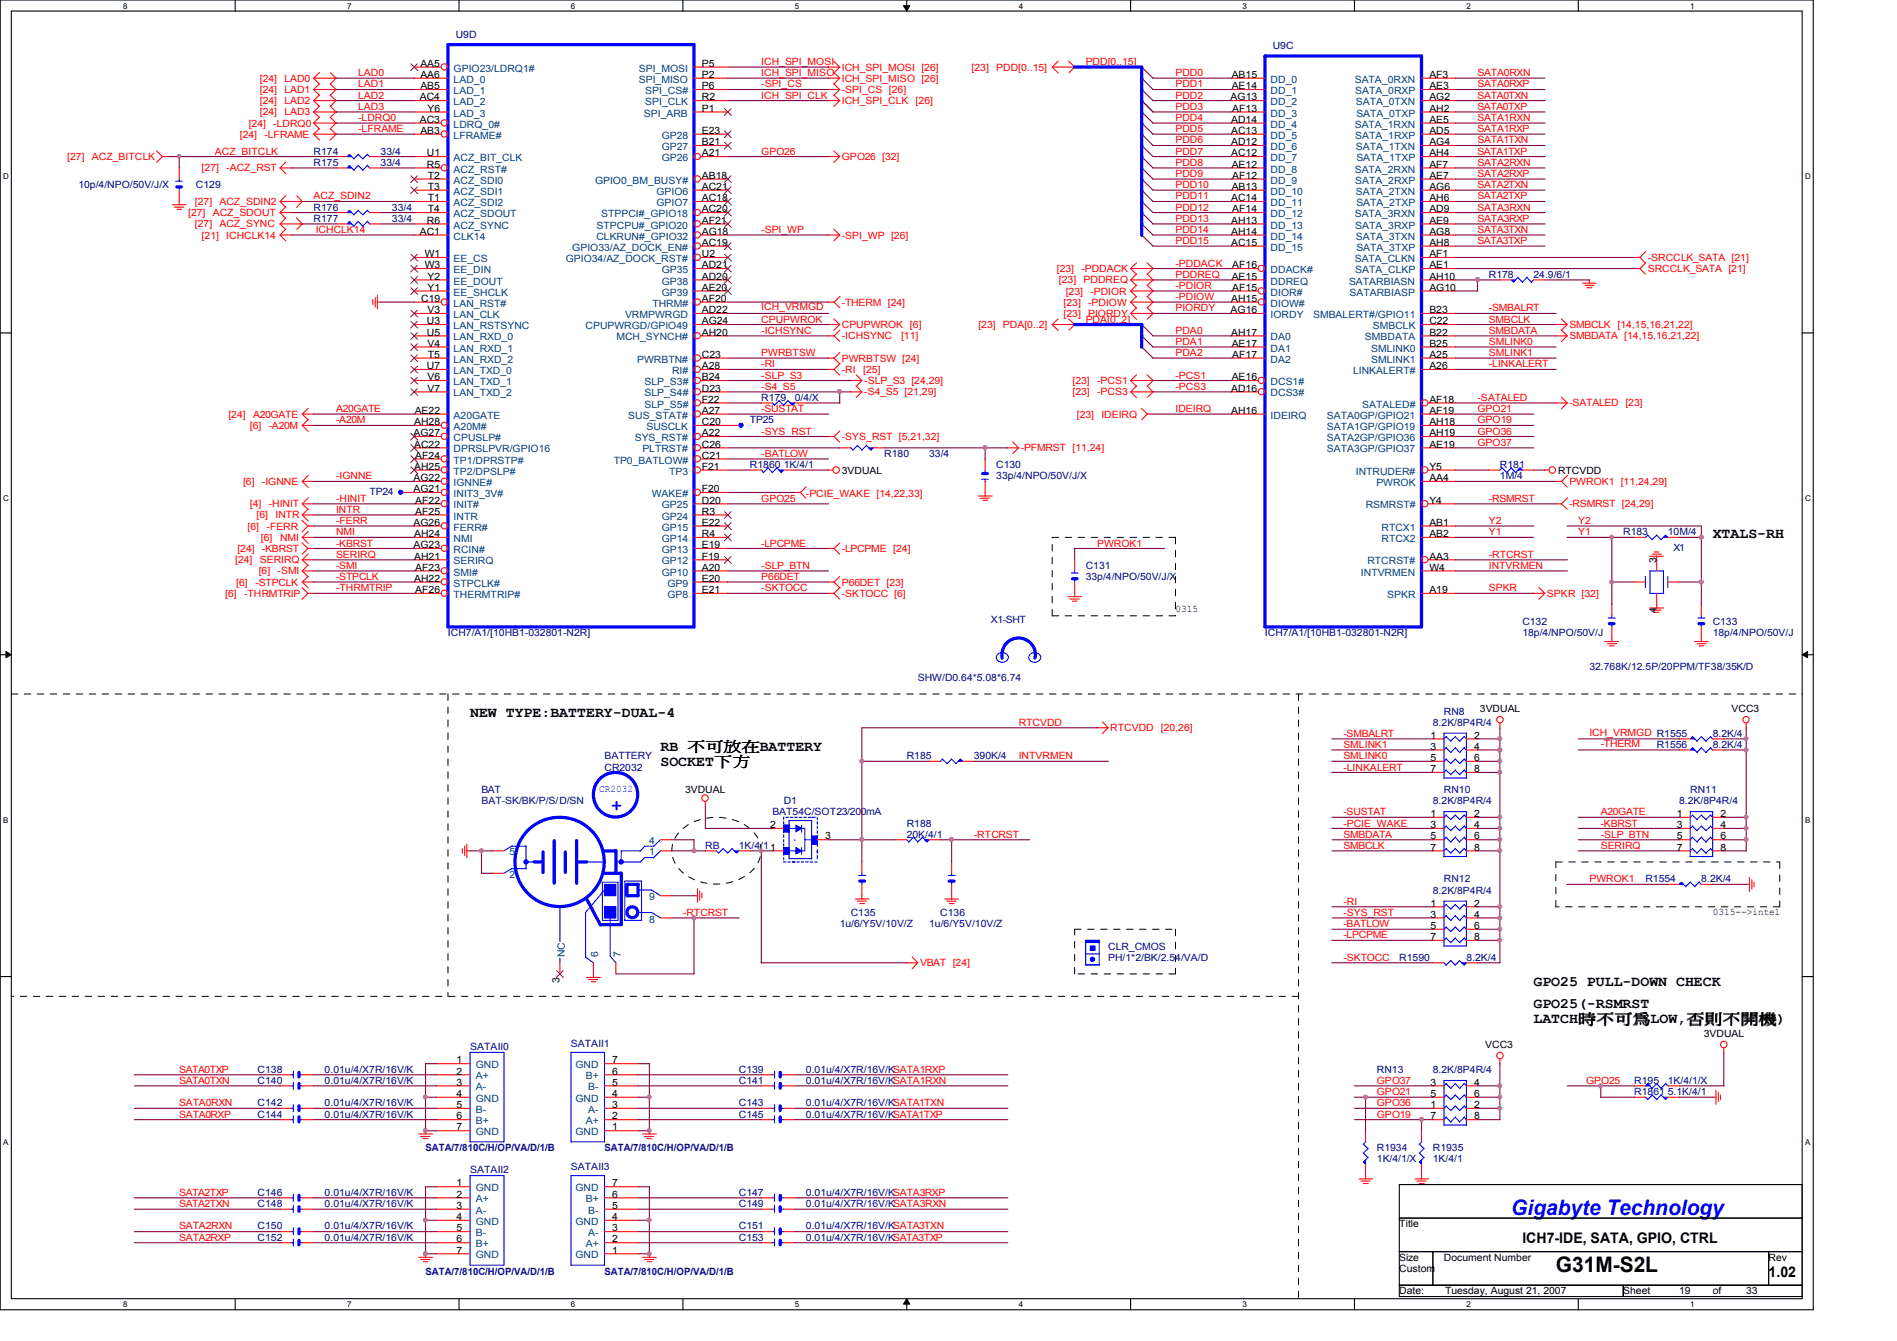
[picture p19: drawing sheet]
<svg xmlns="http://www.w3.org/2000/svg" width="297mm" height="210mm" viewBox="0 0 297 210" stroke-linecap="round" stroke-linejoin="round" font-family="sans-serif">
<defs><g id="words">
<text font-size="3.3" fill="#00f" x="236.6" y="190.2">Gigabyte Technology</text>
<text font-size="3.3" x="243.6" y="199.1">G31M-S2L</text>
<text font-size="3" fill="#00f" x="95.7" y="126.9">+</text>
<g font-size="2.3">
<text x="268.2" y="84.2">XTALS-RH</text>
<text x="73.6" y="112.3">NEW TYPE:BATTERY-DUAL-4</text>
<text x="103.4" y="117.5">RB 不不不不BATTERY</text>
<text x="103.4" y="119.9">SOCKET下下</text>
<text x="240.1" y="154.3">GPO25 PULL-DOWN CHECK</text>
<text x="240.1" y="157.8">GPO25(-RSMRST</text>
<text x="240.1" y="160.2">LATCH時不不時LOW,否否不否否)</text>
<text x="238.4" y="194.5">ICH7-IDE, SATA, GPIO, CTRL</text>
<text x="276.9" y="199.8">1.02</text>
</g>
<g font-size="1.6" fill="#000080">
<text x="71.4" y="6">U9D</text>
<text x="199.3" y="7.7">U9C</text>
<text x="12.3" y="29.5">10p/4/NPO/50V/J/X</text>
<text x="30.7" y="29.5">C129</text>
<text x="49.1" y="24.2">R174</text>
<text x="49.1" y="25.9">R175</text>
<text x="59.6" y="24.2">33/4</text>
<text x="59.6" y="25.9">33/4</text>
<text x="49.1" y="33">R176</text>
<text x="49.1" y="34.7">R177</text>
<text x="61.4" y="33">33/4</text>
<text x="61.4" y="34.7">33/4</text>
<text x="233.1" y="43.5">R178</text>
<text x="240.1" y="43.5">24.9/6/1</text>
<text x="119.2" y="62.8">R179</text>
<text x="124.5" y="62.8">0/4/X</text>
<text x="117.4" y="66.3">TP25</text>
<text x="138.5" y="71.5">R180</text>
<text x="145.5" y="71.5">33/4</text>
<text x="57.9" y="77.5">TP24</text>
<text x="117.4" y="73.3">R1860 1K/4/1</text>
<text x="156" y="73.3">C130</text>
<text x="156" y="75">33p/4/NPO/50V/J/X</text>
<text x="234.9" y="73.3">R181</text>
<text x="234.9" y="75">1M/4</text>
<text x="254.2" y="83.8">R183</text>
<text x="261.1" y="83.8">10M/4</text>
<text x="170" y="89.1">C131</text>
<text x="262" y="86.2">X1</text>
<text x="170" y="90.8">33p/4/NPO/50V/J/X</text>
<text x="70.1" y="99.6">ICH7/A1/[10HB1-032801-N2R]</text>
<text x="155.1" y="97.5">X1-SHT</text>
<text x="198.1" y="99.6">ICH7/A1/[10HB1-032801-N2R]</text>
<text x="238.4" y="97.8">C132</text>
<text x="238.4" y="99.6">18p/4/NPO/50V/J</text>
<text x="268.2" y="97.8">C133</text>
<text x="268.2" y="99.6">18p/4/NPO/50V/J</text>
<text x="143.7" y="106.6">SHW/D0.64*5.08*6.74</text>
<text x="248.9" y="104.8">32.768K/12.5P/20PPM/TF38/35K/D</text>
<text x="224.4" y="113.6">8.2K/8P4R/4</text>
<text x="226.1" y="111.8">RN8</text>
<text x="94.7" y="118.8">BATTERY</text>
<text x="142" y="118.8">R185</text>
<text x="152.5" y="118.8">390K/4</text>
<text x="259.4" y="117.1">R1556</text>
<text x="268.2" y="115.4">8.2K/4</text>
<text x="268.2" y="117.1">8.2K/4</text>
<text x="75.4" y="124.1">BAT</text>
<text x="75.4" y="125.9">BAT-SK/BK/P/S/D/SN</text>
<text x="94.7" y="120.6">CR2032</text>
<text x="122.7" y="125.9">D1</text>
<text x="224.4" y="125.9">8.2K/8P4R/4</text>
<text x="226.1" y="124.1">RN10</text>
<text x="262.9" y="125.9">8.2K/8P4R/4</text>
<text x="264.7" y="124.1">RN11</text>
<text x="120.9" y="127.6">BAT54C/SOT23/200mA</text>
<text x="142" y="129.4">R188</text>
<text x="142" y="131.1">20K/4/1</text>
<text x="110.4" y="132.9">RB</text>
<text x="115.7" y="132.9">1K/4/11</text>
<text x="133.2" y="143.4">C135</text>
<text x="147.2" y="143.4">C136</text>
<text x="224.4" y="139.9">8.2K/8P4R/4</text>
<text x="226.1" y="138.1">RN12</text>
<text x="257.6" y="138.1">R1554</text>
<text x="266.4" y="138.1">8.2K/4</text>
<text x="131.5" y="145.1">1u/6/Y5V/10V/Z</text>
<text x="145.5" y="145.1">1u/6/Y5V/10V/Z</text>
<text x="173.5" y="148.6">CLR_CMOS</text>
<text x="173.5" y="150.4">PH/1*2/BK/2.54/VA/D</text>
<text x="219.1" y="150.4">R1590</text>
<text x="229.6" y="150.4">8.2K/4</text>
<text x="40.3" y="167.9">C138</text>
<text x="50.8" y="167.9">0.01u/4/X7R/16V/K</text>
<text x="73.6" y="164.4">SATAII0</text>
<text x="89.4" y="163.9">SATAII1</text>
<text x="115.7" y="167.9">C139</text>
<text x="126.2" y="167.9">0.01u/4/X7R/16V/KSATA1RXP</text>
<text x="215.6" y="167.9">RN13</text>
<text x="224.4" y="167.9">8.2K/8P4R/4</text>
<text x="40.3" y="173.2">C142</text>
<text x="40.3" y="169.7">C140</text>
<text x="50.8" y="173.2">0.01u/4/X7R/16V/K</text>
<text x="50.8" y="169.7">0.01u/4/X7R/16V/K</text>
<text x="115.7" y="173.2">C143</text>
<text x="115.7" y="169.7">C141</text>
<text x="126.2" y="173.2">0.01u/4/X7R/16V/KSATA1TXN</text>
<text x="126.2" y="169.7">0.01u/4/X7R/16V/KSATA1RXN</text>
<text x="255.9" y="171.4">R1861 5.1K/4/1</text>
<text x="255.9" y="169.7">R195</text>
<text x="261.1" y="169.7">1K/4/1/X</text>
<text x="40.3" y="174.9">C144</text>
<text x="50.8" y="174.9">0.01u/4/X7R/16V/K</text>
<text x="115.7" y="174.9">C145</text>
<text x="126.2" y="174.9">0.01u/4/X7R/16V/KSATA1TXP</text>
<text x="66.6" y="180.2">SATA/7/810C/H/OP/VA/D/1/B</text>
<text x="73.6" y="183.7">SATAII2</text>
<text x="89.4" y="183.2">SATAII3</text>
<text x="94.7" y="180.2">SATA/7/810C/H/OP/VA/D/1/B</text>
<text x="215.6" y="180.2">R1934</text>
<text x="215.6" y="181.9">1K/4/1/X</text>
<text x="224.4" y="180.2">R1935</text>
<text x="224.4" y="181.9">1K/4/1</text>
<text x="40.3" y="187.2">C146</text>
<text x="40.3" y="188.9">C148</text>
<text x="50.8" y="187.2">0.01u/4/X7R/16V/K</text>
<text x="50.8" y="188.9">0.01u/4/X7R/16V/K</text>
<text x="115.7" y="188.9">C149</text>
<text x="115.7" y="187.2">C147</text>
<text x="126.2" y="188.9">0.01u/4/X7R/16V/KSATA3RXN</text>
<text x="126.2" y="187.2">0.01u/4/X7R/16V/KSATA3RXP</text>
<text x="40.3" y="192.4">C150</text>
<text x="40.3" y="194.2">C152</text>
<text x="50.8" y="192.4">0.01u/4/X7R/16V/K</text>
<text x="50.8" y="194.2">0.01u/4/X7R/16V/K</text>
<text x="115.7" y="192.4">C151</text>
<text x="115.7" y="194.2">C153</text>
<text x="126.2" y="192.4">0.01u/4/X7R/16V/KSATA3TXN</text>
<text x="126.2" y="194.2">0.01u/4/X7R/16V/KSATA3TXP</text>
<text x="66.6" y="199.5">SATA/7/810C/H/OP/VA/D/1/B</text>
<text x="94.7" y="199.5">SATA/7/810C/H/OP/VA/D/1/B</text>
</g>
<g font-size="1.6" fill="#f00">
<text x="56.1" y="11.9">LAD0</text>
<text x="119.2" y="11.9">ICH_SPI_MISO</text>
<text x="119.2" y="10.2">ICH_SPI_MOSI</text>
<text x="131.8" y="11">ICH_SPI_MOSI [26]</text>
<text x="152.1" y="11">[23]</text>
<text x="156" y="11">PDD[0..15]</text>
<text x="170" y="10.2">PDD[0..15]</text>
<text x="184.1" y="11.9">PDD0</text>
<text x="231.3" y="11.9">SATA0RXN</text>
<text x="40.7" y="16.3">[24]</text>
<text x="40.7" y="14.6">[24]</text>
<text x="40.7" y="12.8">[24]</text>
<text x="44.5" y="16.3">LAD2</text>
<text x="44.5" y="14.6">LAD1</text>
<text x="44.5" y="12.8">LAD0</text>
<text x="56.1" y="15.5">LAD2</text>
<text x="56.1" y="17.2">LAD3</text>
<text x="56.1" y="13.7">LAD1</text>
<text x="119.2" y="15.5">ICH_SPI_CLK</text>
<text x="119.2" y="13.7">-SPI_CS</text>
<text x="131.8" y="12.8">ICH_SPI_MISO [26]</text>
<text x="131.8" y="14.6">-SPI_CS [26]</text>
<text x="131.8" y="16.3">ICH_SPI_CLK</text>
<text x="143.4" y="16.3">[26]</text>
<text x="184.1" y="17.2">PDD3</text>
<text x="184.1" y="15.5">PDD2</text>
<text x="184.1" y="13.7">PDD1</text>
<text x="231.3" y="17.2">SATA0TXP</text>
<text x="231.3" y="15.5">SATA0TXN</text>
<text x="231.3" y="13.7">SATA0RXP</text>
<text x="37.5" y="21.6">[24]</text>
<text x="38.9" y="19.8">[24]</text>
<text x="40.7" y="18.1">[24]</text>
<text x="41.4" y="21.6">-LFRAME</text>
<text x="42.8" y="19.8">-LDRQ0</text>
<text x="44.5" y="18.1">LAD3</text>
<text x="56.1" y="20.7">-LFRAME</text>
<text x="56.1" y="19">-LDRQ0</text>
<text x="184.1" y="19">PDD4</text>
<text x="184.1" y="20.7">PDD5</text>
<text x="184.1" y="22.4">PDD6</text>
<text x="231.3" y="19">SATA1RXN</text>
<text x="231.3" y="20.7">SATA1RXP</text>
<text x="231.3" y="22.4">SATA1TXN</text>
<text x="10.5" y="25.1">[27]</text>
<text x="14.4" y="25.1">ACZ_BITCLK</text>
<text x="31.6" y="26.8">[27]</text>
<text x="33.7" y="24.2">ACZ_BITCLK</text>
<text x="35.4" y="26.8">-ACZ_RST</text>
<text x="119.2" y="24.2">GPO26</text>
<text x="131.8" y="25.1">GPO26 [32]</text>
<text x="184.1" y="24.2">PDD7</text>
<text x="184.1" y="29.5">PDD10</text>
<text x="184.1" y="25.9">PDD8</text>
<text x="184.1" y="27.7">PDD9</text>
<text x="231.3" y="24.2">SATA1TXP</text>
<text x="231.3" y="25.9">SATA2RXN</text>
<text x="231.3" y="27.7">SATA2RXP</text>
<text x="231.3" y="29.5">SATA2TXN</text>
<text x="29.5" y="33.9">[27]</text>
<text x="30.5" y="35.6">[27]</text>
<text x="30.5" y="32.1">[27]</text>
<text x="33.3" y="33.9">ACZ_SDOUT</text>
<text x="34.4" y="35.6">ACZ_SYNC</text>
<text x="34.4" y="32.1">ACZ_SDIN2</text>
<text x="49.1" y="31.2">ACZ_SDIN2</text>
<text x="184.1" y="34.7">PDD13</text>
<text x="184.1" y="31.2">PDD11</text>
<text x="184.1" y="33">PDD12</text>
<text x="231.3" y="31.2">SATA2TXP</text>
<text x="231.3" y="34.7">SATA3RXP</text>
<text x="231.3" y="33">SATA3RXN</text>
<text x="31.6" y="37.3">[21]</text>
<text x="35.4" y="37.3">ICHCLK14</text>
<text x="49.4" y="36.5">ICHCLK14</text>
<text x="119.2" y="36.5">-SPI_WP</text>
<text x="131.8" y="37.3">-SPI_WP [26]</text>
<text x="184.1" y="38.2">PDD15</text>
<text x="184.1" y="36.5">PDD14</text>
<text x="184.1" y="41.7">-PDDACK</text>
<text x="231.3" y="38.2">SATA3TXP</text>
<text x="231.3" y="36.5">SATA3TXN</text>
<text x="258" y="40.9">-SRCCLK_SATA [21]</text>
<text x="131.8" y="47.9">-THERM [24]</text>
<text x="165.5" y="42.6">[23]</text>
<text x="165.8" y="44.4">[23]</text>
<text x="166.5" y="47.9">[23]</text>
<text x="166.9" y="46.1">[23]</text>
<text x="169.3" y="42.6">-PDDACK</text>
<text x="169.7" y="44.4">PDDREQ</text>
<text x="170.4" y="47.9">-PDIOW</text>
<text x="170.7" y="46.1">-PDIOR</text>
<text x="184.1" y="43.5">PDDREQ</text>
<text x="184.1" y="47">-PDIOW</text>
<text x="184.1" y="45.3">-PDIOR</text>
<text x="258" y="42.6">SRCCLK_SATA [21]</text>
<text x="119.2" y="52.2">-ICHSYNC</text>
<text x="119.2" y="48.6">ICH_VRMGD</text>
<text x="119.2" y="50.5">CPUPWROK</text>
<text x="131.8" y="53.1">-ICHSYNC</text>
<text x="131.8" y="51.4">CPUPWROK [6]</text>
<text x="141.1" y="53.1">[11]</text>
<text x="153.2" y="51.4">[23]</text>
<text x="157.1" y="51.4">PDA[0..2]</text>
<text x="166.5" y="49.6">[23]</text>
<text x="170" y="50.5">PDA[0..2]</text>
<text x="170.4" y="49.6">PIORDY</text>
<text x="184.1" y="52.2">PDA0</text>
<text x="184.1" y="48.7">PIORDY</text>
<text x="233.1" y="48.7">-SMBALRT</text>
<text x="233.1" y="50.5">SMBCLK</text>
<text x="233.1" y="52.2">SMBDATA</text>
<text x="245.7" y="51.4">SMBCLK [14,15,16,21,22]</text>
<text x="245.7" y="53.1">SMBDATA [14,15,16,21,22]</text>
<text x="119.2" y="55.8">PWRBTSW</text>
<text x="119.2" y="59.3">-SLP_S3</text>
<text x="119.2" y="57.5">-RI</text>
<text x="131.8" y="56.6">PWRBTSW [24]</text>
<text x="131.8" y="58.4">-RI</text>
<text x="135.2" y="58.4">[25]</text>
<text x="184.1" y="55.8">PDA2</text>
<text x="184.1" y="54">PDA1</text>
<text x="184.1" y="59.3">-PCS1</text>
<text x="233.1" y="54">SMLINK0</text>
<text x="233.1" y="55.8">SMLINK1</text>
<text x="233.1" y="57.5">-LINKALERT</text>
<text x="35.8" y="65.4">[24]</text>
<text x="39.6" y="65.4">A20GATE</text>
<text x="52.6" y="64.5">A20GATE</text>
<text x="119.2" y="64.5">-SUSTAT</text>
<text x="119.2" y="61">-S4_S5</text>
<text x="135.3" y="60.2">-SLP_S3 [24,29]</text>
<text x="135.3" y="61.9">-S4_S5 [21,29]</text>
<text x="167.9" y="61.9">[23]</text>
<text x="167.9" y="60.2">[23]</text>
<text x="168.6" y="65.4">[23]</text>
<text x="171.8" y="61.9">-PCS3</text>
<text x="171.8" y="60.2">-PCS1</text>
<text x="172.5" y="65.4">IDEIRQ</text>
<text x="184.1" y="64.5">IDEIRQ</text>
<text x="184.1" y="61">-PCS3</text>
<text x="231.3" y="64.5">GPO21</text>
<text x="231.3" y="62.8">-SATALED</text>
<text x="245.7" y="63.6">-SATALED [23]</text>
<text x="39.1" y="67.1">[6]</text>
<text x="42.1" y="67.1">-A20M</text>
<text x="52.6" y="66.3">-A20M</text>
<text x="119.2" y="68">-SYS_RST</text>
<text x="119.2" y="71.5">-BATLOW</text>
<text x="131.8" y="68.9">-SYS_RST [5,21,32]</text>
<text x="159.8" y="70.7">-PFMRST [11,24]</text>
<text x="231.3" y="66.3">GPO19</text>
<text x="231.3" y="68">GPO36</text>
<text x="231.3" y="69.8">GPO37</text>
<text x="38.1" y="75.9">[6]</text>
<text x="41" y="75.9">-IGNNE</text>
<text x="52.6" y="75">-IGNNE</text>
<text x="126.2" y="77.9">-PCIE_WAKE [14,22,33]</text>
<text x="245.7" y="75.9">PWROK1 [11,24,29]</text>
<text x="38.8" y="82.9">[6]</text>
<text x="39.1" y="79.4">[4]</text>
<text x="40.2" y="81.2">[6]</text>
<text x="41.7" y="82.9">-FERR</text>
<text x="42.1" y="79.4">-HINIT</text>
<text x="43.1" y="81.2">INTR</text>
<text x="52.6" y="82">-FERR</text>
<text x="52.6" y="78.5">-HINIT</text>
<text x="52.6" y="80.3">INTR</text>
<text x="52.6" y="83.8">NMI</text>
<text x="119.2" y="78.5">GPO25</text>
<text x="233.1" y="83.8">Y1</text>
<text x="233.1" y="82">Y2</text>
<text x="233.1" y="78.5">-RSMRST</text>
<text x="245.7" y="79.4">-RSMRST [24,29]</text>
<text x="247.1" y="82">Y2</text>
<text x="247.1" y="83.8">Y1</text>
<text x="36.8" y="88.2">[24]</text>
<text x="37.2" y="86.4">[24]</text>
<text x="40.5" y="89.9">[6]</text>
<text x="40.7" y="88.2">SERIRQ</text>
<text x="40.8" y="84.7">[6]</text>
<text x="41" y="86.4">-KBRST</text>
<text x="43.5" y="89.9">-SMI</text>
<text x="43.9" y="84.7">NMI</text>
<text x="52.6" y="89.1">-SMI</text>
<text x="52.6" y="85.6">-KBRST</text>
<text x="52.6" y="87.3">SERIRQ</text>
<text x="119.2" y="89.1">-SLP_BTN</text>
<text x="119.2" y="85.6">-LPCPME</text>
<text x="131.8" y="86.4">-LPCPME [24]</text>
<text x="171.8" y="85.6">PWROK1</text>
<text x="233.1" y="87.3">-RTCRST</text>
<text x="233.1" y="89.1">INTVRMEN</text>
<text x="35.3" y="93.4">[6]</text>
<text x="37" y="91.7">[6]</text>
<text x="38.2" y="93.4">-THRMTRIP</text>
<text x="40" y="91.7">-STPCLK</text>
<text x="52.6" y="90.8">-STPCLK</text>
<text x="52.6" y="92.5">-THRMTRIP</text>
<text x="119.2" y="92.5">-SKTOCC</text>
<text x="119.2" y="90.8">P66DET</text>
<text x="131.8" y="91.7">P66DET [23]</text>
<text x="131.8" y="93.4">-SKTOCC [6]</text>
<text x="233.1" y="92.5">SPKR</text>
<text x="242.2" y="93.4">SPKR [32]</text>
<text x="159.5" y="113.6">RTCVDD</text>
<text x="159.5" y="118.8">INTVRMEN</text>
<text x="173.9" y="114.5">RTCVDD</text>
<text x="181.8" y="114.5">[20,26]</text>
<text x="210.3" y="118.8">SMLINK0</text>
<text x="210.3" y="117.1">SMLINK1</text>
<text x="210.3" y="115.4">-SMBALRT</text>
<text x="248.9" y="115.1">ICH_VRMGD R1555</text>
<text x="250.7" y="116.9">-THERM</text>
<text x="210.3" y="120.6">-LINKALERT</text>
<text x="152.5" y="131.1">-RTCRST</text>
<text x="210.3" y="131.1">SMBDATA</text>
<text x="210.3" y="129.4">-PCIE_WAKE</text>
<text x="210.3" y="127.6">-SUSTAT</text>
<text x="250.7" y="131.1">-SLP_BTN</text>
<text x="250.7" y="129.4">-KBRST</text>
<text x="250.7" y="127.6">A20GATE</text>
<text x="210.3" y="132.9">SMBCLK</text>
<text x="250.7" y="132.9">SERIRQ</text>
<text x="106.9" y="143.4">-RTCRST</text>
<text x="210.3" y="143.4">-SYS_RST</text>
<text x="210.3" y="141.6">-RI</text>
<text x="248.9" y="138.1">PWROK1</text>
<text x="210.3" y="145.1">-BATLOW</text>
<text x="210.3" y="146.9">-LPCPME</text>
<text x="144.1" y="151.3">VBAT [24]</text>
<text x="210.3" y="150.4">-SKTOCC</text>
<text x="28.1" y="167.9">SATA0TXP</text>
<text x="28.1" y="169.7">SATA0TXN</text>
<text x="28.1" y="173.2">SATA0RXN</text>
<text x="215.6" y="173.2">GPO36</text>
<text x="215.6" y="171.4">GPO21</text>
<text x="215.6" y="169.7">GPO37</text>
<text x="248.4" y="169.7">GPO25</text>
<text x="28.1" y="174.9">SATA0RXP</text>
<text x="215.6" y="174.9">GPO19</text>
<text x="28.1" y="187.2">SATA2TXP</text>
<text x="28.1" y="188.9">SATA2TXN</text>
<text x="28.1" y="192.4">SATA2RXN</text>
<text x="28.1" y="194.2">SATA2RXP</text>
</g>
<g font-size="1.6">
<text x="65.8" y="10.5">AA5</text>
<text x="109.9" y="10.5">P5</text>
<text x="65.7" y="15.7">AC4</text>
<text x="65.8" y="12.2">AA6</text>
<text x="65.8" y="14">AB5</text>
<text x="66.9" y="17.5">Y6</text>
<text x="109.9" y="12.2">P2</text>
<text x="109.9" y="14">P6</text>
<text x="109.9" y="15.7">R2</text>
<text x="109.9" y="17.5">P1</text>
<text x="192.7" y="15.7">AG13</text>
<text x="192.9" y="14">AE14</text>
<text x="192.9" y="12.2">AB15</text>
<text x="193" y="17.5">AF13</text>
<text x="223.8" y="12.2">AF3</text>
<text x="223.8" y="14">AE3</text>
<text x="223.8" y="15.7">AG2</text>
<text x="223.8" y="17.5">AH2</text>
<text x="65.7" y="19.2">AC3</text>
<text x="65.8" y="21">AB3</text>
<text x="109.9" y="22.7">B21</text>
<text x="109.9" y="21">E23</text>
<text x="192.8" y="22.7">AD12</text>
<text x="192.8" y="21">AC13</text>
<text x="192.8" y="19.2">AD14</text>
<text x="223.8" y="19.2">AE5</text>
<text x="223.8" y="21">AD5</text>
<text x="223.8" y="22.7">AG4</text>
<text x="66.8" y="24.5">U1</text>
<text x="66.8" y="26.2">R5</text>
<text x="67" y="28">T2</text>
<text x="67" y="29.7">T3</text>
<text x="109.9" y="24.5">A21</text>
<text x="109.9" y="28">AB18</text>
<text x="109.9" y="29.7">AC21</text>
<text x="192.8" y="24.5">AC12</text>
<text x="192.9" y="29.7">AB13</text>
<text x="192.9" y="26.2">AE12</text>
<text x="193" y="28">AF12</text>
<text x="223.8" y="24.5">AH4</text>
<text x="223.8" y="26.2">AF7</text>
<text x="223.8" y="28">AE7</text>
<text x="223.8" y="29.7">AG6</text>
<text x="66.8" y="35">R6</text>
<text x="67" y="31.5">T1</text>
<text x="67" y="33.2">T4</text>
<text x="109.9" y="31.5">AC18</text>
<text x="109.9" y="33.2">AC20</text>
<text x="109.9" y="35">AF21</text>
<text x="192.8" y="35">AH13</text>
<text x="192.8" y="31.5">AC14</text>
<text x="193" y="33.2">AF14</text>
<text x="223.8" y="31.5">AH6</text>
<text x="223.8" y="33.2">AD9</text>
<text x="223.8" y="35">AE9</text>
<text x="65.7" y="36.7">AC1</text>
<text x="66.5" y="40.3">W1</text>
<text x="66.5" y="42">W3</text>
<text x="109.9" y="36.7">AG18</text>
<text x="109.9" y="38.5">AC19</text>
<text x="109.9" y="40.3">U2</text>
<text x="109.9" y="42">AD21</text>
<text x="192.8" y="38.5">AC15</text>
<text x="192.8" y="36.7">AH14</text>
<text x="193" y="42">AF16</text>
<text x="223.8" y="36.7">AG8</text>
<text x="223.8" y="38.5">AH8</text>
<text x="223.8" y="40.3">AF1</text>
<text x="223.8" y="42">AE1</text>
<text x="66" y="47.2">C19</text>
<text x="66.9" y="43.8">Y2</text>
<text x="66.9" y="45.5">Y1</text>
<text x="109.9" y="47.2">AF20</text>
<text x="109.9" y="43.8">AD20</text>
<text x="109.9" y="45.5">AE20</text>
<text x="192.8" y="47.2">AH15</text>
<text x="192.9" y="43.8">AE15</text>
<text x="193" y="45.5">AF15</text>
<text x="223.8" y="43.8">AH10</text>
<text x="223.8" y="45.5">AG10</text>
<text x="66.8" y="50.8">U3</text>
<text x="66.8" y="52.5">U5</text>
<text x="66.9" y="49">V3</text>
<text x="109.9" y="49">AD22</text>
<text x="109.9" y="50.8">AG24</text>
<text x="109.9" y="52.5">AH20</text>
<text x="192.7" y="49">AG16</text>
<text x="192.8" y="52.5">AH17</text>
<text x="223.8" y="50.8">C22</text>
<text x="223.8" y="52.5">B22</text>
<text x="223.8" y="49">B23</text>
<text x="66.8" y="57.8">U7</text>
<text x="66.9" y="54.3">V4</text>
<text x="66.9" y="59.5">V6</text>
<text x="67" y="56">T5</text>
<text x="109.9" y="59.5">B24</text>
<text x="109.9" y="57.8">A28</text>
<text x="109.9" y="56">C23</text>
<text x="192.9" y="54.3">AE17</text>
<text x="192.9" y="59.5">AE16</text>
<text x="193" y="56">AF17</text>
<text x="223.8" y="54.3">B25</text>
<text x="223.8" y="56">A25</text>
<text x="223.8" y="57.8">A26</text>
<text x="64.9" y="64.8">AE22</text>
<text x="66.9" y="61.3">V7</text>
<text x="109.9" y="64.8">A27</text>
<text x="109.9" y="63">F22</text>
<text x="109.9" y="61.3">D23</text>
<text x="192.8" y="61.3">AD16</text>
<text x="192.8" y="64.8">AH16</text>
<text x="223.8" y="63">AF18</text>
<text x="223.8" y="64.8">AF19</text>
<text x="64.8" y="68.3">AG27</text>
<text x="64.9" y="66.5">AH28</text>
<text x="64.9" y="70.1">AC22</text>
<text x="65" y="71.8">AF24</text>
<text x="109.9" y="71.8">C21</text>
<text x="109.9" y="70.1">C26</text>
<text x="109.9" y="68.3">A22</text>
<text x="109.9" y="66.5">C20</text>
<text x="223.8" y="66.5">AH18</text>
<text x="223.8" y="68.3">AH19</text>
<text x="223.8" y="70.1">AE19</text>
<text x="64.8" y="75.3">AG22</text>
<text x="64.8" y="77">AG21</text>
<text x="64.9" y="73.5">AH25</text>
<text x="109.9" y="77">F20</text>
<text x="109.9" y="73.5">F21</text>
<text x="131.8" y="74.2">3VDUAL</text>
<text x="223.8" y="73.5">Y5</text>
<text x="223.8" y="75.3">AA4</text>
<text x="244" y="74.2">RTCVDD</text>
<text x="64.8" y="82.3">AG26</text>
<text x="65" y="78.8">AF22</text>
<text x="65" y="80.6">AF25</text>
<text x="109.9" y="82.3">E22</text>
<text x="109.9" y="80.6">R3</text>
<text x="109.9" y="78.8">D20</text>
<text x="223.8" y="78.8">Y4</text>
<text x="223.8" y="82.3">AB1</text>
<text x="64.8" y="85.8">AG23</text>
<text x="64.9" y="84.1">AH24</text>
<text x="64.9" y="87.6">AH21</text>
<text x="65" y="89.3">AF23</text>
<text x="109.9" y="89.3">A20</text>
<text x="109.9" y="87.6">F19</text>
<text x="109.9" y="85.8">E19</text>
<text x="109.9" y="84.1">R4</text>
<text x="223.8" y="84.1">AB2</text>
<text x="223.8" y="87.6">AA3</text>
<text x="223.8" y="89.3">W4</text>
<text x="259.4" y="88.1" transform="rotate(-90 259.4 88.1)">3</text>
<text x="64.9" y="91.1">AH22</text>
<text x="65" y="92.8">AF26</text>
<text x="109.9" y="92.8">E21</text>
<text x="109.9" y="91.1">E20</text>
<text x="184.1" y="95.8">0315</text>
<text x="223.8" y="92.8">A19</text>
<text x="259.4" y="96" transform="rotate(-90 259.4 96)">4</text>
<text x="231.7" y="111.5">3VDUAL</text>
<text x="271.1" y="111.5">VCC3</text>
<text x="224" y="115.6">1</text>
<text x="224" y="117.3">3</text>
<text x="224" y="119.1">5</text>
<text x="230.8" y="115.6">2</text>
<text x="230.8" y="117.3">4</text>
<text x="230.8" y="119.1">6</text>
<text x="107.3" y="124.1">3VDUAL</text>
<text x="224" y="120.9">7</text>
<text x="230.8" y="120.9">8</text>
<text x="120.6" y="129.6">2</text>
<text x="129.2" y="131.4">3</text>
<text x="224" y="127.9">1</text>
<text x="224" y="129.6">3</text>
<text x="224" y="131.4">5</text>
<text x="230.8" y="127.9">2</text>
<text x="230.8" y="129.6">4</text>
<text x="230.8" y="131.4">6</text>
<text x="262.5" y="127.9">1</text>
<text x="262.5" y="129.6">3</text>
<text x="262.5" y="131.4">5</text>
<text x="269.4" y="127.9">2</text>
<text x="269.4" y="129.6">4</text>
<text x="269.4" y="131.4">6</text>
<text x="224" y="133.1">7</text>
<text x="230.8" y="133.1">8</text>
<text x="262.5" y="133.1">7</text>
<text x="269.4" y="133.1">8</text>
<text x="224" y="141.9">1</text>
<text x="224" y="143.6">3</text>
<text x="230.8" y="141.9">2</text>
<text x="230.8" y="143.6">4</text>
<text x="268.2" y="143.2">0315--&gt;intel</text>
<text x="224" y="145.4">5</text>
<text x="224" y="147.1">7</text>
<text x="230.8" y="145.4">6</text>
<text x="230.8" y="147.1">8</text>
<text x="87.6" y="153.8" transform="rotate(-90 87.6 153.8)">3</text>
<text x="71.5" y="166.5">1</text>
<text x="95.9" y="166.5">7</text>
<text x="232.6" y="164.1">VCC3</text>
<text x="266.8" y="162.3">3VDUAL</text>
<text x="71.5" y="168.2">2</text>
<text x="71.5" y="169.9">3</text>
<text x="71.5" y="171.7">4</text>
<text x="71.5" y="173.4">5</text>
<text x="95.9" y="173.4">3</text>
<text x="95.9" y="171.7">4</text>
<text x="95.9" y="169.9">5</text>
<text x="95.9" y="168.2">6</text>
<text x="224" y="173.4">1</text>
<text x="224" y="169.9">3</text>
<text x="224" y="171.7">5</text>
<text x="230.8" y="173.4">2</text>
<text x="230.8" y="169.9">4</text>
<text x="230.8" y="171.7">6</text>
<text x="71.5" y="175.2">6</text>
<text x="71.5" y="177">7</text>
<text x="95.9" y="177">1</text>
<text x="95.9" y="175.2">2</text>
<text x="224" y="175.2">7</text>
<text x="230.8" y="175.2">8</text>
<text x="71.5" y="185.7">1</text>
<text x="95.9" y="185.7">7</text>
<text x="71.5" y="187.5">2</text>
<text x="71.5" y="189.2">3</text>
<text x="71.5" y="191">4</text>
<text x="95.9" y="191">4</text>
<text x="95.9" y="189.2">5</text>
<text x="95.9" y="187.5">6</text>
<text x="71.5" y="192.7">5</text>
<text x="71.5" y="194.5">6</text>
<text x="71.5" y="196.2">7</text>
<text x="95.9" y="196.2">1</text>
<text x="95.9" y="194.5">2</text>
<text x="95.9" y="192.7">3</text>
<text x="219.1" y="192.1">Title</text>
<text x="219.1" y="197.4">Size</text>
<text x="226.1" y="197.4">Document Number</text>
<text x="276.9" y="197.4">Rev</text>
<text x="219.1" y="199.1">Custom</text>
<text x="219.1" y="202.6">Date:</text>
<text x="226.3" y="202.6">Tuesday, August 21, 2007</text>
<text x="254.2" y="202.6">Sheet</text>
<text x="262.9" y="202.6">19</text>
<text x="268.2" y="202.6">of</text>
<text x="273.4" y="202.6">33</text>
</g>
<g font-size="1.6" fill="#004080">
<text x="71" y="11.2">GPIO23/LDRQ1#</text>
<text x="100" y="11.2">SPI_MOSI</text>
<text x="71" y="13">LAD_0</text>
<text x="71" y="14.7">LAD_1</text>
<text x="71" y="16.5">LAD_2</text>
<text x="100" y="13">SPI_MISO</text>
<text x="101" y="14.7">SPI_CS#</text>
<text x="101" y="16.5">SPI_CLK</text>
<text x="199" y="16.5">DD_2</text>
<text x="199" y="14.7">DD_1</text>
<text x="199" y="13">DD_0</text>
<text x="212.1" y="13">SATA_0RXN</text>
<text x="212.2" y="14.7">SATA_0RXP</text>
<text x="212.3" y="16.5">SATA_0TXN</text>
<text x="71" y="18.2">LAD_3</text>
<text x="71" y="20">LDRQ_0#</text>
<text x="71" y="21.7">LFRAME#</text>
<text x="100.8" y="18.2">SPI_ARB</text>
<text x="103.6" y="23.5">GP27</text>
<text x="103.6" y="21.7">GP28</text>
<text x="199" y="23.5">DD_6</text>
<text x="199" y="21.7">DD_5</text>
<text x="199" y="20">DD_4</text>
<text x="199" y="18.2">DD_3</text>
<text x="212.1" y="20">SATA_1RXN</text>
<text x="212.2" y="21.7">SATA_1RXP</text>
<text x="212.3" y="23.5">SATA_1TXN</text>
<text x="212.4" y="18.2">SATA_0TXP</text>
<text x="71" y="25.2">ACZ_BIT_CLK</text>
<text x="71" y="27">ACZ_RST#</text>
<text x="71" y="28.7">ACZ_SDI0</text>
<text x="93.2" y="28.7">GPIO0_BM_BUSY#</text>
<text x="103.6" y="25.2">GP26</text>
<text x="199" y="28.7">DD_9</text>
<text x="199" y="27">DD_8</text>
<text x="199" y="25.2">DD_7</text>
<text x="212.1" y="27">SATA_2RXN</text>
<text x="212.2" y="28.7">SATA_2RXP</text>
<text x="212.4" y="25.2">SATA_1TXP</text>
<text x="71" y="30.5">ACZ_SDI1</text>
<text x="71" y="32.3">ACZ_SDI2</text>
<text x="71" y="34">ACZ_SDOUT</text>
<text x="71" y="35.8">ACZ_SYNC</text>
<text x="93.4" y="35.8">STPCPU#_GPIO20</text>
<text x="94.1" y="34">STPPCI#_GPIO18</text>
<text x="102.8" y="30.5">GPIO6</text>
<text x="102.8" y="32.3">GPIO7</text>
<text x="199" y="35.8">DD_13</text>
<text x="199" y="34">DD_12</text>
<text x="199" y="32.3">DD_11</text>
<text x="199" y="30.5">DD_10</text>
<text x="212.1" y="34">SATA_3RXN</text>
<text x="212.2" y="35.8">SATA_3RXP</text>
<text x="212.3" y="30.5">SATA_2TXN</text>
<text x="212.4" y="32.3">SATA_2TXP</text>
<text x="71" y="37.5">CLK14</text>
<text x="71" y="41">EE_CS</text>
<text x="88.6" y="41">GPIO34/AZ_DOCK_RST#</text>
<text x="89.6" y="39.2">GPIO33/AZ_DOCK_EN#</text>
<text x="93.4" y="37.5">CLKRUN#_GPIO32</text>
<text x="199" y="39.2">DD_15</text>
<text x="199" y="37.5">DD_14</text>
<text x="212.1" y="41">SATA_CLKN</text>
<text x="212.3" y="37.5">SATA_3TXN</text>
<text x="212.4" y="39.2">SATA_3TXP</text>
<text x="71" y="42.8">EE_DIN</text>
<text x="71" y="44.5">EE_DOUT</text>
<text x="71" y="46.3">EE_SHCLK</text>
<text x="103.6" y="42.8">GP35</text>
<text x="103.6" y="44.5">GP38</text>
<text x="103.6" y="46.3">GP39</text>
<text x="199" y="42.8">DDACK#</text>
<text x="199" y="44.5">DDREQ</text>
<text x="199" y="46.3">DIOR#</text>
<text x="211.2" y="44.5">SATARBIASN</text>
<text x="211.3" y="46.3">SATARBIASP</text>
<text x="212.2" y="42.8">SATA_CLKP</text>
<text x="71" y="49.8">LAN_CLK</text>
<text x="71" y="51.5">LAN_RSTSYNC</text>
<text x="71" y="53.3">LAN_RXD_0</text>
<text x="71" y="48">LAN_RST#</text>
<text x="91.7" y="51.5">CPUPWRGD/GPIO49</text>
<text x="96.5" y="53.3">MCH_SYNCH#</text>
<text x="97.9" y="49.8">VRMPWRGD</text>
<text x="102.1" y="48">THRM#</text>
<text x="199" y="48">DIOW#</text>
<text x="199" y="49.8">IORDY</text>
<text x="199" y="53.3">DA0</text>
<text x="205.6" y="49.8">SMBALERT#/GPIO11</text>
<text x="213.7" y="53.3">SMBDATA</text>
<text x="215" y="51.5">SMBCLK</text>
<text x="71" y="55">LAN_RXD_1</text>
<text x="71" y="56.8">LAN_RXD_2</text>
<text x="71" y="58.5">LAN_TXD_0</text>
<text x="99.8" y="56.8">PWRBTN#</text>
<text x="105.2" y="58.5">RI#</text>
<text x="199" y="55">DA1</text>
<text x="199" y="56.8">DA2</text>
<text x="211.9" y="58.5">LINKALERT#</text>
<text x="214.7" y="55">SMLINK0</text>
<text x="214.7" y="56.8">SMLINK1</text>
<text x="71" y="60.3">LAN_TXD_1</text>
<text x="71" y="62.1">LAN_TXD_2</text>
<text x="71" y="65.5">A20GATE</text>
<text x="98.4" y="65.5">SUS_STAT#</text>
<text x="100.9" y="63.8">SLP_S5#</text>
<text x="100.9" y="62.1">SLP_S4#</text>
<text x="100.9" y="60.3">SLP_S3#</text>
<text x="199" y="60.3">DCS1#</text>
<text x="199" y="62.1">DCS3#</text>
<text x="199" y="65.5">IDEIRQ</text>
<text x="207.8" y="65.5">SATA0GP/GPIO21</text>
<text x="213.3" y="63.8">SATALED#</text>
<text x="71" y="67.3">A20M#</text>
<text x="71" y="69">CPUSLP#</text>
<text x="71" y="70.8">DPRSLPVR/GPIO16</text>
<text x="99.4" y="69">SYS_RST#</text>
<text x="100.6" y="70.8">PLTRST#</text>
<text x="101.2" y="67.3">SUSCLK</text>
<text x="207.8" y="67.3">SATA1GP/GPIO19</text>
<text x="207.8" y="69">SATA2GP/GPIO36</text>
<text x="207.8" y="70.8">SATA3GP/GPIO37</text>
<text x="71" y="72.6">TP1/DPRSTP#</text>
<text x="71" y="74.3">TP2/DPSLP#</text>
<text x="71" y="76.1">IGNNE#</text>
<text x="71" y="77.8">INIT3_3V#</text>
<text x="96.1" y="72.6">TP0_BATLOW#</text>
<text x="102.1" y="77.8">WAKE#</text>
<text x="104.8" y="74.3">TP3</text>
<text x="212.3" y="74.3">INTRUDER#</text>
<text x="215.5" y="76.1">PWROK</text>
<text x="71" y="79.6">INIT#</text>
<text x="71" y="81.3">INTR</text>
<text x="71" y="83.1">FERR#</text>
<text x="103.6" y="83.1">GP15</text>
<text x="103.6" y="81.3">GP24</text>
<text x="103.6" y="79.6">GP25</text>
<text x="213.9" y="79.6">RSMRST#</text>
<text x="216.3" y="83.1">RTCX1</text>
<text x="71" y="84.8">NMI</text>
<text x="71" y="86.6">RCIN#</text>
<text x="71" y="88.3">SERIRQ</text>
<text x="103.6" y="88.3">GP12</text>
<text x="103.6" y="86.6">GP13</text>
<text x="103.6" y="84.8">GP14</text>
<text x="214.1" y="88.3">RTCRST#</text>
<text x="216.3" y="84.8">RTCX2</text>
<text x="71" y="90.1">SMI#</text>
<text x="71" y="91.8">STPCLK#</text>
<text x="71" y="93.6">THERMTRIP#</text>
<text x="103.6" y="90.1">GP10</text>
<text x="104.5" y="93.6">GP8</text>
<text x="104.5" y="91.8">GP9</text>
<text x="213.1" y="90.1">INTVRMEN</text>
<text x="217.2" y="93.6">SPKR</text>
<text x="79.8" y="137.4">2</text>
<text x="79.8" y="133.9">5</text>
<text x="101.6" y="133.9">1</text>
<text x="101.6" y="132.2">4</text>
<text x="101.6" y="140.9">9</text>
<text x="88.4" y="149.8" transform="rotate(-90 88.4 149.8)">NC</text>
<text x="93.7" y="149.8" transform="rotate(-90 93.7 149.8)">6</text>
<text x="97.2" y="149.8" transform="rotate(-90 97.2 149.8)">7</text>
<text x="101.6" y="144.4">8</text>
<text x="74.5" y="167.2">GND</text>
<text x="90.1" y="167.2">GND</text>
<text x="74.5" y="169">A+</text>
<text x="74.5" y="170.7">A-</text>
<text x="74.5" y="172.5">GND</text>
<text x="90.1" y="172.5">GND</text>
<text x="91.7" y="169">B+</text>
<text x="92.1" y="170.7">B-</text>
<text x="74.5" y="174.2">B-</text>
<text x="74.5" y="176">B+</text>
<text x="74.5" y="177.7">GND</text>
<text x="90.1" y="177.7">GND</text>
<text x="91.7" y="176">A+</text>
<text x="92.1" y="174.2">A-</text>
<text x="74.5" y="186.5">GND</text>
<text x="74.5" y="188.2">A+</text>
<text x="74.5" y="190">A-</text>
<text x="74.5" y="191.7">GND</text>
<text x="90.1" y="191.7">GND</text>
<text x="90.1" y="186.5">GND</text>
<text x="91.7" y="188.2">B+</text>
<text x="92.1" y="190">B-</text>
<text x="74.5" y="193.5">B-</text>
<text x="74.5" y="195.2">B+</text>
<text x="74.5" y="197">GND</text>
<text x="90.1" y="197">GND</text>
<text x="91.7" y="195.2">A+</text>
<text x="92.1" y="193.5">A-</text>
</g>
<text font-size="1.6" fill="#00f" x="93.8" y="123.9">CR2032</text>
<g font-size="1.3">
<text x="19.3" y="1.4">8</text>
<text x="54.4" y="1.4">7</text>
<text x="89.4" y="1.4">6</text>
<text x="124.5" y="1.4">5</text>
<text x="159.5" y="1.4">4</text>
<text x="194.6" y="1.4">3</text>
<text x="229.6" y="1.4">2</text>
<text x="264.7" y="1.4">1</text>
<text x=".5" y="28.1">D</text>
<text x="282.7" y="28.1">D</text>
<text x=".5" y="78.4">C</text>
<text x="282.7" y="78.4">C</text>
<text x=".5" y="128.8">B</text>
<text x="282.7" y="128.8">B</text>
<text x=".5" y="179.2">A</text>
<text x="282.7" y="179.2">A</text>
<text x="19.3" y="204.6">8</text>
<text x="54.4" y="204.6">7</text>
<text x="89.4" y="204.6">6</text>
<text x="124.5" y="204.6">5</text>
<text x="159.5" y="204.6">4</text>
<text x="194.6" y="204.6">3</text>
<text x="229.6" y="204.6">2</text>
<text x="264.7" y="204.6">1</text>
</g>
</g></defs>
<path d="M0 0h283.9v205h-283.9zM1.8 1.7h280.4v201.6h-280.4z" fill="none" stroke="#000" stroke-width=".17"/>
<g fill="#fff">
<path d="M19.3 .2h.7v1.4h-.7z"/>
<path d="M19.3 203.5h.7v1.4h-.7z"/>
</g>
<path d="M36.8 0v1.7M36.8 203.3v1.7" fill="none" stroke="#000" stroke-width=".17"/>
<g fill="#fff">
<path d="M54.4 .2h.6v1.4h-.6z"/>
<path d="M54.4 203.5h.6v1.4h-.6z"/>
</g>
<path d="M71.9 0v1.7M71.9 203.3v1.7" fill="none" stroke="#000" stroke-width=".17"/>
<g fill="#fff">
<path d="M89.4 .2h.7v1.4h-.7z"/>
<path d="M89.4 203.5h.7v1.4h-.7z"/>
</g>
<path d="M106.9 0v1.7M106.9 203.3v1.7" fill="none" stroke="#000" stroke-width=".17"/>
<g fill="#fff">
<path d="M124.5 .2h.6v1.4h-.6z"/>
<path d="M124.5 203.5h.6v1.4h-.6z"/>
</g>
<path d="M142 0v1.7M142 203.3v1.7" fill="none" stroke="#000" stroke-width=".17"/>
<path d="M141.5 .9h.9l-.4 .8zM142 203.3l.4 .8h-.9z" fill="#000"/>
<path d="M141.5 .9h.9l-.4 .8zM142 203.3l.4 .8h-.9z" fill="none" stroke="#000" stroke-width=".16"/>
<g fill="#fff">
<path d="M159.5 .2h.7v1.4h-.7z"/>
<path d="M159.5 203.5h.7v1.4h-.7z"/>
</g>
<path d="M177 0v1.7M177 203.3v1.7" fill="none" stroke="#000" stroke-width=".17"/>
<g fill="#fff">
<path d="M194.6 .2h.6v1.4h-.6z"/>
<path d="M194.6 203.5h.6v1.4h-.6z"/>
</g>
<path d="M212.1 0v1.7M212.1 203.3v1.7" fill="none" stroke="#000" stroke-width=".17"/>
<g fill="#fff">
<path d="M229.6 .2h.7v1.4h-.7z"/>
<path d="M229.6 203.5h.7v1.4h-.7z"/>
</g>
<path d="M247.1 0v1.7M247.1 203.3v1.7" fill="none" stroke="#000" stroke-width=".17"/>
<g fill="#fff">
<path d="M264.7 .2h.6v1.4h-.6z"/>
<path d="M264.7 203.5h.6v1.4h-.6z"/>
<path d="M.5 26.9h.9v1.4h-.9z"/>
<path d="M282.7 26.9h.8v1.4h-.8z"/>
<path d="M.5 77.3h.9v1.4h-.9z"/>
<path d="M282.7 77.3h.8v1.4h-.8z"/>
</g>
<path d="M0 52.1h1.8M282.2 52.1h1.7" fill="none" stroke="#000" stroke-width=".17"/>
<g fill="#fff">
<path d="M.5 127.7h.8v1.4h-.8z"/>
<path d="M282.7 127.7h.8v1.4h-.8z"/>
</g>
<path d="M0 102.5h1.8M282.2 102.5h1.7" fill="none" stroke="#000" stroke-width=".17"/>
<path d="M.9 102l.9 .5-.9 .5zM282.2 102.5l.8-.5v1z" fill="#000"/>
<path d="M.9 102l.9 .5-.9 .5zM282.2 102.5l.8-.5v1z" fill="none" stroke="#000" stroke-width=".16"/>
<g fill="#fff">
<path d="M.5 178.1h.8v1.3h-.8z"/>
<path d="M282.7 178.1h.8v1.3h-.8z"/>
</g>
<path d="M0 152.9h1.8M282.2 152.9h1.7M219.1 185.4h63.1v17.5h-63.1zM219.1 190.7h63.1M219.1 195.9h63.1M224.4 195.9v5.3M276.9 195.9v5.3M219.1 201.2h63.1M254.2 201.2v1.7" fill="none" stroke="#000" stroke-width=".17"/>
<g fill="none" stroke="#000" stroke-width=".16" stroke-dasharray="1 1 1 1 1 1 1 1">
<path d="M164.8 84.1h19.3M164.8 96.4v-12.3M184.1 84.1v12.3M184.1 96.4h-19.3M1.8 108.6h280.4M70.1 108.6v47.4M203.3 108.6v94.7M106.5 130.1a8.5 8.5 0 0 1 11.3 0 4.3 4.3 0 0 1-.7 6.7 8.6 8.6 0 0 1-10.6-.6 4.2 4.2 0 0 1 0-6.1zM243.6 134.9h35.1M278.7 134.9v7M168.3 145.5h15.8M168.3 152.4v-6.9"/>
<path d="M184.1 145.5v6.9M184.1 152.4h-15.8M203.3 156h-201.6M243.6 141.9v-7M278.7 141.9h-35.1"/>
</g>
<g fill="none" stroke="#f00" stroke-width=".17">
<path d="M49.1 19.3h3.5l-.9 .9M49.1 19.3l.9 .9M49.1 15.7h3.5l-.9 1M49.1 17.5h3.5l-.9 .9M49.1 17.5l.9 .9M49.1 14h3.5l-.9 .9M49.1 15.7l.9 1M49.1 14l.9 .9M49.1 12.2h3.5l-.9 1M49.1 12.2l.9 1M50 18.3l-.9 1M50 16.6l-.9 .9"/>
<path d="M50 14.9l-.9 .8M50 13.1l-.9 .9M50 11.3l-.9 .9M51.7 18.4l1 .9M51.7 16.6l1 1M51.7 14.9l1 .9M51.7 13.1l1 1M51.7 11.4l1 .9M129.7 15.7h1.8M129.7 14h1.8M129.7 12.2h1.8M129.7 10.5h1.8"/>
<path d="M130.6 9.6l.9 .9M130.6 11.3l.9 .9M130.6 13.1l.9 .9M130.6 14.9l.9 .8M131.5 10.5l-.9 .9M131.5 12.2l-.9 1M131.5 14l-.9 .9M131.5 15.7l-.9 1M164.8 10.5l.9 .9M165.7 9.6l-.9 .9M167.3 9.6l1 .9h-3.5M168.3 10.5l-.9 .9"/>
<path d="M24.5 23.6l.9 .9M25.4 24.5h.9M25.5 24.5l-1 .9M27 32h2.2M27.3 32.4h1.5M27.7 32.8h.7M28.1 31.5v.6M43.9 35.1l.8 .8M43.9 26.3h1.7M43.9 26.3l.8 .9M43.9 33.3h1.7M43.9 33.3l.8 .9"/>
<path d="M43.9 31.5h3.4l-.9 1M43.9 31.5l.8 1M43.9 36.8h1.7M43.9 36.8l.8 .9M44.7 34.1l-.8 1M44.7 25.4l-.8 .9M44.7 32.4l-.8 .9M44.7 30.6l-.8 .9M44.7 35.9l-.8 .9M46.4 34.1l.9 1h-3.4M46.5 30.6l.9 1M47.4 35l-.9 .9"/>
<path d="M49.1 21h3.5l-.9 .9M49.1 21l.9 .9M50 20.1l-.9 .9M51.7 20.1l1 .9M129.7 36.8h1.8M129.7 24.5h1.8M130.6 23.6l.9 .9M130.6 35.9l.9 .9M131.5 24.5l-.9 .9M131.5 36.8l-.9 .9M257.7 39.4l-.9 .9M58.4 46.9v.8"/>
<path d="M58.8 46.6v1.4M59.1 47.3h.5M59.1 46.2v2.1M129.7 50.8h1.8M129.7 47.3h.9M129.7 52.6h.9M129.7 56h.9M129.7 57.8h.9M130.6 56l.9 .9M130.6 52.5l.9 .9M130.6 57.8l.9 .9M130.6 49.9l.9 .9"/>
<path d="M130.6 47.2l.9 1M131.5 50.8l-.9 .9M131.5 55.2l-.9 .8M131.5 51.6l-.9 1M131.5 56.9l-.9 .9M131.5 46.4l-.9 .9M133.2 59.6h1.8M134.1 58.7l.9 .9M135 59.6l-.9 .9M164.8 50.8l.9 .9M165.7 49.9l-.9 .9M167.3 49.9l1 .9h-3.5"/>
<path d="M168.3 50.8l-.9 .9M177 47.3l1 .9M177 43.8l1 .9M177 42l1 1M177 45.5l1 1M177 49.1l1 .9M177 59.6l1 .9M178 46.4l-1 .9M178 42.9l-1 .9M178 48.1l-1 1M178 44.6l-1 .9M178 58.7l-1 .9"/>
<path d="M178 41.1l-1 .9M179.6 46.4l.9 .9h-3.5M179.6 42.9l.9 .9h-3.5M179.6 44.6l.9 .9h-3.5M179.6 48.1l.9 1h-3.5M179.6 58.7l.9 .9h-3.5M179.6 41.1l.9 .9h-3.5M180.6 47.2l-.9 1M180.6 43.8l-.9 .9M180.6 45.5l-.9 .9M180.6 42l-.9 .9M180.6 49l-.9 1"/>
<path d="M180.6 59.5l-.9 1M243.6 50.8h1.8M243.6 52.6h1.8M244.5 49.9l.9 .9M244.5 51.6l.9 1M245.4 50.8l-.9 .9M245.4 52.6l-.9 .9M247.8 44.3h2.1M248.2 44.7h1.4M248.5 45h.8M248.9 43.8v.6M255.9 42h.9"/>
<path d="M255.9 40.3h.9M256.7 42l.9 .9M256.7 40.3l.9 .9M257.7 41.1l-.9 .9M47.3 78.9h1.8M47.3 64.8h1.8M47.3 66.6h1.8M47.3 66.6l1 .9M47.3 75.4h1.8M47.3 75.4l1 .9M47.3 78.9l1 .9M47.3 64.8l1 .9"/>
<path d="M48.3 65.7l-1 .9M48.3 74.4l-1 1M48.3 77.9l-1 1M48.3 79.7l-1 .9M48.3 63.9l-1 .9M124.5 77.1h.9M125.3 77l.9 1M126.2 76.2l-.9 .9M129.7 73.6h.7M129.7 68.3h.9M130.6 68.3l.9 .9M131.5 67.4l-.9 .9"/>
<path d="M133.2 61.3h1.8M134.1 60.4l.9 .9M135 61.3l-.9 .9M153.2 77.6h2.2M153.5 78h1.4M153.9 78.3h.7M154.3 77.1v.6M157.7 70.1h1.8M158.6 69.2l.9 .9M159.5 70.1l-.9 .9M177 61.3l1 .9M178 60.4l-1 .9"/>
<path d="M178.7 63.9l1 .9M179.6 60.4l.9 .9h-3.5M179.6 64.8h.9M179.7 64.8l-.9 .9M180.6 61.3l-.9 .9M241.8 73.6h.8M243.6 63.1h1.8M243.6 78.9h1M243.6 75.4h1M244.5 78.8l.9 .9M244.5 62.1l.9 1M244.5 75.3l.9 .9"/>
<path d="M245.4 63.1l-.9 .9M245.4 77.9l-.9 1M245.4 74.4l-.9 1M47.3 81.4l.9 .9M47.3 85l.9 .9M47.3 80.6h1.8M47.3 80.6l1 .9M47.3 87.6h1.8M47.3 87.6l1 .9M47.3 89.4h1.8M47.3 89.4l1 .9M47.3 91.1h1.8"/>
<path d="M47.3 91.1l1 .9M47.3 92l1 .9M47.3 84.1h1.8M47.3 84.1l1 .9M48.2 92.9h.9M48.2 82.3h.9M48.2 85.9h.9M48.2 92.9l-.9 .9M48.3 82.3l-1 .9M48.3 85.8l-1 .9M48.3 86.7l-1 .9M48.3 88.4l-1 1"/>
<path d="M48.3 90.2l-1 .9M48.3 83.2l-1 .9M129.7 92.9h.9M129.7 85.9h.9M129.7 91.1h.9M130.6 92.8l.9 1M130.6 85.8l.9 .9M130.6 91.1l.9 .9M131.5 90.3l-.9 .8M131.5 91.9l-.9 1M131.5 85l-.9 .9M167.2 93.4h2.2"/>
<path d="M167.5 93.8h1.5M167.9 94.1h.8M168.3 92.9v.5M240.1 92.9h1.8M241 91.9l.9 1M241.9 92.9l-.9 .9M252.4 99.9v.6M258.3 87.1h2.2M258.4 95.2h2.1M258.7 95.5h1.4M258.7 86.7h1.4M259 86.4h.8"/>
<path d="M259.1 95.8h.7M259.4 87v.6M259.4 94.6v.6M266.4 99.9v.6M171.7 113.9h1.8M172.6 113l.9 .9M173.5 113.9l-.9 .9M234.9 113.2v.8M251.3 100.4h2.1M251.7 100.8h1.4M252 101.1h.7M265.3 100.4h2.2"/>
<path d="M265.7 100.8h1.5M266 101.1h.8M273.4 113.2v.8M72.4 132.8v.8M72.8 132.4v1.5M73.1 133.2h.5M73.1 132.1v2.2M109.2 139.1v2.1M109.6 139.5v1.4M109.9 139.8v.7M110.4 125.5v.7M273.4 138.4h.6"/>
<path d="M273.9 137.4v2.1M274.3 137.7v1.4M274.7 138.1v.7M91.9 153h2.1M92.2 153.3h1.4M92.6 153.7h.7M92.9 152.4v.6M108.7 140.2h.6M133.9 140.7h2.2M134.2 141.1h1.5M134.6 141.4h.8M135 140.2v.6"/>
<path d="M141.9 150.7h1.8M142.8 149.8l.9 .9M143.7 150.7l-.9 .9M148 140.7h2.1M148.2 141.1h1.5M148.6 141.4h.8M149 140.2v.6M65.6 177.5h2.1M65.9 177.9h1.4M66.3 178.2h.7M66.6 177v.5M100.6 177.5h2.2"/>
<path d="M100.9 177.9h1.5M101.3 178.2h.8M101.7 177v.5M234.9 165.8v.7M268.2 171.7h.5M268.7 170.7v2.1M269.1 171v1.4M269.4 171.4v.7M269.9 164v.8M65.6 196.8h2.1M65.9 197.1h1.4M66.3 197.5h.7"/>
<path d="M66.6 196.3v.5M100.6 196.8h2.2M100.9 197.1h1.5M101.3 197.5h.8M101.7 196.3v.5M212.8 184.5h2.1M213.1 184.9h1.4M213.5 185.2h.7M213.8 184v.6M221.6 184.5h2.1M221.9 184.9h1.4M222.2 185.2h.8"/>
<path d="M222.6 184v.6"/>
<circle cx="130.9" cy="73.6" r=".51"/>
<circle cx="243.1" cy="73.6" r=".51"/>
<circle cx="234.9" cy="112.6" r=".51"/>
<circle cx="273.4" cy="112.6" r=".5"/>
<circle cx="110.4" cy="124.9" r=".51"/>
<circle cx="234.9" cy="165.2" r=".51"/>
<circle cx="269.9" cy="163.5" r=".51"/>
</g>
<path d="M257.6 171.7l.4 .4M258.7 171.4l.7 .7M258.7 171.4l-.7 .7M260.1 171.4l-.7 .7" fill="none" stroke="#00f" stroke-width=".17"/>
<path d="M260.5 171.7h.6l-.3 .4z" fill-rule="evenodd" fill="#00f"/>
<path d="M56.1 32.9l.7 .8M56.1 32.9l-.7 .7M57.5 32.9l.4 .4M57.6 32.9l-.8 .7M260 171.4l.8 .7M260.5 171.7h.6l-.3 .4z" fill="none" stroke="#00f" stroke-width=".17"/>
<path d="M255.9 171.7h1.7M261.1 171.7h1.8" fill="none" stroke="#f00" stroke-width=".17"/>
<path d="M54.4 33.3l.3-.4 .4 .4z" fill-rule="evenodd" fill="#00f"/>
<path d="M54.4 33.3l.3-.4 .4 .4zM54.7 32.9l.8 .8M133.2 70.1l.4 .3M134.2 69.7l.8 .7M134.3 69.7l-.8 .8M135.7 69.7l-.8 .8" fill="none" stroke="#00f" stroke-width=".17"/>
<path d="M52.6 33.3h1.8M57.9 33.3h1.7" fill="none" stroke="#f00" stroke-width=".17"/>
<path d="M136 70.1h.7l-.3 .3z" fill-rule="evenodd" fill="#00f"/>
<g fill="none" stroke="#00f" stroke-width=".17">
<path d="M135.6 69.7l.8 .7M136 70.1h.7l-.3 .3zM264.6 134.1h3.6M265 127.6l.8 .7M265 129.3l.8 .7M265 131.1l.8 .7M265 132.8l.8 .8M265 127.5l-.3 .4M265 129.3l-.3 .4M265 131l-.3 .4M265 132.8l-.3 .4M266.4 127.6l.8 .7"/>
<path d="M266.4 129.3l.8 .7M266.4 131.1l.8 .7M266.4 132.8l.8 .8M266.4 127.5l-.7 .8M266.4 129.3l-.7 .7M266.4 131l-.7 .8M266.4 132.8l-.7 .7M267.8 127.6l.4 .4M267.8 129.3l.4 .4M267.8 131.1l.4 .4M267.8 132.8l.4 .4M267.9 127.5l-.8 .8"/>
<path d="M267.9 129.3l-.8 .7M267.9 131l-.8 .8M267.9 132.8l-.8 .7M268.2 127v7.1M268.2 127h-3.5v7.1"/>
</g>
<path d="M131.5 70.1h1.7M136.7 70.1h1.8M262.9 127.9h1.8M262.9 129.7h1.8M262.9 131.4h1.8M262.9 133.2h1.8M268.2 127.9h1.7M268.2 129.7h1.7M268.2 131.4h1.7M268.2 133.2h1.7" fill="none" stroke="#f00" stroke-width=".17"/>
<circle cx="62.7" cy="77.1" r=".33" fill="#00f"/>
<g fill="none" stroke="#00f" stroke-width=".17">
<path d="M153.7 75h1.1M154.3 73.6v.6M154.3 75v.4M134.4 137h1.1M135 136.7v.3M135 137.9v.5M213.4 179.1l.8 .7M213.9 178.7l-.4 .4M214.2 179.7l-.7 .8M213.4 180.5l.8 .7"/>
<circle cx="62.7" cy="77.1" r=".33"/>
</g>
<g fill="none" stroke="#f00" stroke-width=".17">
<path d="M64.9 10.5h4.2M64.9 12.2h5.2M64.9 14h5.2M64.9 15.7h5.2M64.9 17.5h5.2M64.9 19.3h4.2M108.7 10.5h5.3M108.7 12.2h5.3M108.7 14h5.3M108.7 15.7h5.3M108.7 17.5h5.3M64.9 21h4.2"/>
<path d="M64.9 24.5h5.2M64.9 26.3h4.2M64.9 28h5.2M64.9 29.8h5.2M64.9 31.5h5.2M64.9 33.3h5.2M64.9 35.1h5.2M64.9 36.8h5.2M108.7 21h5.3M108.7 29.8h5.3M108.7 31.5h5.3M108.7 22.8h5.3"/>
<path d="M109.7 24.5h4.3M109.7 28h4.3M109.7 33.3h4.3M109.7 35.1h4.3M109.7 36.8h4.3M109.7 38.5h4.3M64.9 40.3h5.2M64.9 42h5.2M64.9 43.8h5.2M64.9 45.5h5.2M64.9 49.1h5.2M64.9 50.8h5.2"/>
<path d="M64.9 52.6h5.2M64.9 54.3h5.2M64.9 56h5.2M64.9 57.8h5.2M64.9 59.6h5.2M64.9 47.3h4.2M108.7 42h5.3M108.7 43.8h5.3M108.7 45.5h5.3M108.7 49.1h5.3M108.7 50.8h5.3M109.7 40.3h4.3"/>
<path d="M109.7 52.6h4.3M109.7 56h4.3M109.7 57.8h4.3M109.7 59.6h4.3M109.7 47.3h4.3M63.1 77.1h6M64.9 61.3h5.2M64.9 64.8h5.2M64.9 66.6h4.2M64.9 68.3h4.2M64.9 70.1h5.2M64.9 71.8h4.2"/>
<path d="M64.9 73.6h4.2M64.9 75.4h4.2M64.9 78.9h4.2M108.7 66.6h5.3M108.7 78.9h5.3M109.7 77.1h4.3M109.7 61.3h4.3M109.7 64.8h4.3M109.7 68.3h4.3M109.7 70.1h4.3M109.7 71.8h4.3M109.7 73.6h4.3"/>
<path d="M109.7 63.1h4.3M154.3 71.8v1.8M154.3 75.4v1.7M64.9 80.6h5.2M64.9 82.3h4.2M64.9 84.1h5.2M64.9 85.9h4.2M64.9 87.6h5.2M64.9 89.4h4.2M64.9 91.1h4.2M64.9 92.9h4.2M108.7 80.6h5.3"/>
<path d="M108.7 82.3h5.3M108.7 84.1h5.3M108.7 85.9h5.3M108.7 87.6h5.3M108.7 89.4h5.3M108.7 91.1h5.3M108.7 92.9h5.3M135 134.9v1.8M135 138.4v1.8"/>
<circle cx="69.6" cy="19.2" r=".5"/>
<circle cx="69.6" cy="10.5" r=".5"/>
<circle cx="69.6" cy="21" r=".5"/>
<circle cx="69.6" cy="26.3" r=".5"/>
<circle cx="109.2" cy="28" r=".5"/>
<circle cx="109.2" cy="38.5" r=".5"/>
<circle cx="109.2" cy="35" r=".5"/>
<circle cx="109.2" cy="33.2" r=".5"/>
<circle cx="109.2" cy="24.5" r=".5"/>
<circle cx="109.2" cy="36.8" r=".5"/>
<circle cx="69.6" cy="47.3" r=".5"/>
<circle cx="109.2" cy="40.3" r=".5"/>
<circle cx="109.2" cy="57.8" r=".5"/>
<circle cx="109.2" cy="56" r=".5"/>
<circle cx="109.2" cy="47.3" r=".5"/>
<circle cx="109.2" cy="52.6" r=".5"/>
<circle cx="109.2" cy="59.5" r=".5"/>
<circle cx="69.6" cy="66.6" r=".5"/>
<circle cx="69.6" cy="75.3" r=".5"/>
<circle cx="69.6" cy="73.5" r=".5"/>
<circle cx="69.6" cy="78.8" r=".5"/>
<circle cx="69.6" cy="77.1" r=".5"/>
<circle cx="69.6" cy="71.8" r=".5"/>
<circle cx="69.6" cy="68.3" r=".5"/>
<circle cx="109.2" cy="64.8" r=".5"/>
<circle cx="109.2" cy="70.1" r=".5"/>
<circle cx="109.2" cy="73.5" r=".5"/>
<circle cx="109.2" cy="77.1" r=".5"/>
<circle cx="109.2" cy="61.3" r=".5"/>
<circle cx="109.2" cy="63" r=".5"/>
<circle cx="109.2" cy="71.8" r=".5"/>
<circle cx="109.2" cy="68.3" r=".5"/>
<circle cx="69.6" cy="91.1" r=".5"/>
<circle cx="69.6" cy="85.8" r=".5"/>
<circle cx="69.6" cy="82.3" r=".5"/>
<circle cx="69.6" cy="89.3" r=".5"/>
<circle cx="69.6" cy="92.9" r=".5"/>
</g>
<path d="M70.1 7h38.6v91.1h-38.6zM153.9 74.1h.7M134.6 137.9h.8" fill="none" stroke="#00f" stroke-width=".51"/>
<g fill="none" stroke="#804000" stroke-width=".16">
<path d="M64.3 10l1.1 1M65.4 10l-1.1 1M113.4 17l1.1 1.1M114.5 17l-1.1 1.1M64.3 27.5l1.1 1.1M64.3 29.3l1.1 1M64.3 39.8l1.1 1.1M65.4 27.5l-1.1 1.1M65.4 29.3l-1.1 1M65.4 39.8l-1.1 1.1M113.4 22.3l1.1 1M113.4 20.5l1.1 1"/>
<path d="M113.4 27.5l1.1 1.1M113.4 29.3l1.1 1M113.4 31l1.1 1.1M113.4 32.8l1.1 1M113.4 34.5l1.1 1.1M113.4 38l1.1 1.1M113.4 39.8l1.1 1.1M114.5 20.5l-1.1 1M114.5 22.3l-1.1 1M114.5 27.5l-1.1 1.1M114.5 29.3l-1.1 1M114.5 31l-1.1 1.1"/>
<path d="M114.5 32.8l-1.1 1M114.5 34.5l-1.1 1.1M114.5 38l-1.1 1.1M114.5 39.8l-1.1 1.1M64.3 41.5l1.1 1.1M64.3 43.3l1.1 1.1M64.3 45l1.1 1.1M64.3 48.6l1.1 1M64.3 50.3l1.1 1M64.3 52.1l1.1 1M64.3 53.8l1.1 1.1M64.3 55.5l1.1 1.1"/>
<path d="M64.3 57.3l1.1 1.1M64.3 59.1l1.1 1M65.4 41.5l-1.1 1.1M65.4 43.3l-1.1 1.1M65.4 45l-1.1 1.1M65.4 48.6l-1.1 1M65.4 50.3l-1.1 1M65.4 52.1l-1.1 1M65.4 53.8l-1.1 1.1M65.4 55.5l-1.1 1.1M65.4 57.3l-1.1 1.1M65.4 59.1l-1.1 1"/>
<path d="M113.4 41.5l1.1 1.1M113.4 43.3l1.1 1.1M113.4 45l1.1 1.1M114.5 41.5l-1.1 1.1M114.5 43.3l-1.1 1.1M114.5 45l-1.1 1.1M64.3 60.8l1.1 1.1M64.3 67.8l1.1 1.1M64.3 69.6l1.1 1.1M64.3 71.3l1.1 1.1M64.3 73.1l1.1 1M65.4 60.8l-1.1 1.1"/>
<path d="M65.4 67.8l-1.1 1.1M65.4 69.6l-1.1 1.1M65.4 71.3l-1.1 1.1M65.4 73.1l-1.1 1M113.4 87.1l1.1 1.1M113.4 83.6l1.1 1.1M113.4 81.8l1.1 1.1M113.4 80.1l1.1 1.1M114.5 87.1l-1.1 1.1M114.5 83.6l-1.1 1.1M114.5 81.8l-1.1 1.1M114.5 80.1l-1.1 1.1"/>
</g>
<path d="M213.8 181.6v.6l-.3-.3z" fill-rule="evenodd" fill="#00f"/>
<path d="M213.8 181.6v.6l-.3-.3zM214.2 181.1l-.7 .8" fill="none" stroke="#00f" stroke-width=".17"/>
<path d="M213.8 177v1.7M213.8 182.2v1.8" fill="none" stroke="#f00" stroke-width=".17"/>
<g fill="none" stroke="#00f" stroke-width=".51">
<path d="M94.6 136.7h2.5M94.7 133.2h1.8M96.4 133.2v3.4"/>
<circle cx="87.6" cy="134.9" r="7"/>
</g>
<path d="M94.7 138.4h1.7v1.8h-1.7z" fill-rule="evenodd" fill="#00f"/>
<path d="M94.7 138.4h1.7v1.8h-1.7z" fill="none" stroke="#00f" stroke-width=".17"/>
<path d="M94.7 141.9h1.7v1.8h-1.7z" fill-rule="evenodd" fill="#00f"/>
<path d="M94.3 138.1h2.5v6h-2.5zM96.4 134.9h3.9M97.2 133.2h3.1M97.3 133.2v1.8M94.7 141.9h1.7v1.8h-1.7z" fill="none" stroke="#00f" stroke-width=".17"/>
<path d="M97.3 136.7v8M91.9 140.7l2.1 4.1M94.1 144.7h3.1" fill="none" stroke="#00f" stroke-width=".51"/>
<circle cx="97.3" cy="134.9" r=".34" fill="#00f"/>
<g fill="none" stroke="#00f" stroke-width=".17">
<path d="M82.3 134.9h1.1M82.4 132.4v3.6M92 134.9h2.7"/>
<circle cx="97.3" cy="134.9" r=".34"/>
</g>
<path d="M83.6 134.9h1.3M85 133.3v3.3M86.8 131.6v6.7M88.5 133.3v3.3M90.3 131.6v6.7M90.5 134.9h1.4" fill="none" stroke="#00f" stroke-width=".51"/>
<circle cx="82.4" cy="134.9" r=".34" fill="#00f"/>
<g fill="none" stroke="#00f" stroke-width=".17">
<path d="M80.1 136h2.3M80.1 132.5h2.3M80.2 135.9l-1.3 .8M80.2 132.4l-1.3 .8M94.7 139.3l-3.1 3.6M97.8 137.9h2.7v6.2h-2.7zM99.9 139.3h2.1M100.9 132.5h1.5M100.9 134.2h1.5M101 132.5l-.8 .7M101 134.2l-.8 .8M102 139.3l1.4 .9"/>
<path d="M103.4 131.4l-1.1 1.1M103.4 133.2l-1.1 1.1M122.7 134.9h.4M122.7 127.9v.4M122.7 128.6v.4M122.7 129.3v.4M122.7 130v.4M122.7 130.7v.4M122.7 131.4v.4M122.7 132.1v.4M122.7 132.8v.4M122.7 133.5v.4"/>
<path d="M122.7 134.2v.4M122.8 132.7h.8M122.9 129.1v1.1h.7M122.9 132.7v1M122.9 129.2h.7M122.9 133.7h.7M123.1 127.9h.3M123.4 134.9h.3M123.5 128.4h3.6M123.6 128.4v6M123.6 134.4h2.6M123.7 127.9h.5"/>
<path d="M124.1 134.9h.4M124.5 131.4h.1M124.5 127.9h.3M124.8 134.9h.4M125.2 127.9h.4M125.5 134.9h.4M125.9 127.9h.3M126.1 134.9h.5M126.4 134.4h.7M126.6 127.9h.4M126.9 134.9h.3M127 130.9h.8v1.3"/>
<path d="M127 132.1h.8M127.1 127.9h.6M127.1 128.4v6M127.6 134.9h.4M128 127.9v.4M128 128.6v.4M128 129.3v.4M128 130v.4M128 130.7v.4M128 131.4v.4M128 132.1v.4M128 133v.6"/>
<path d="M128 133.9v.5M87.7 142.1v5.3M87.7 150v.7M91.7 142.8v7.1M91.7 149.8l1.3 .9M95.5 143.7v6M95.5 149.6l1 1.1M99.9 142.8h2.1M102 142.8l1.4 .9"/>
<circle cx="82.4" cy="134.9" r=".34"/>
</g>
<g fill="none" stroke="#00f" stroke-width=".51">
<path d="M98.2 138.4h1.7v1.8h-1.7z"/>
<circle cx="99" cy="142.8" r=".85"/>
</g>
<path d="M77.1 133.2h1.8M77.1 136.7h1.8M103.4 133.2h1.8M103.4 131.4h1.8M87.7 150.7v1.7M92.9 150.7v1.7M96.4 150.7v1.7M103.4 140.2h1.8M103.4 143.7h1.8" fill="none" stroke="#f00" stroke-width=".17"/>
<path d="M87.2 151.9l1 1.1M88.2 151.9l-1.1 1.1" fill="none" stroke="#804000" stroke-width=".16"/>
<path d="M127.1 130.9h.9v1.2h-.9z" fill-rule="evenodd" fill="#00f"/>
<path d="M127.1 130.9h.9v1.2h-.9z" fill="none" stroke="#00f" stroke-width=".17"/>
<path d="M122.7 132.7h.9v1h-.9z" fill-rule="evenodd" fill="#00f"/>
<path d="M122.7 132.7h.9v1h-.9z" fill="none" stroke="#00f" stroke-width=".17"/>
<path d="M122.7 129.2h.9v1h-.9z" fill-rule="evenodd" fill="#00f"/>
<path d="M122.7 129.2h.9v1h-.9z" fill="none" stroke="#00f" stroke-width=".17"/>
<path d="M124.6 129.2l.9 .5-.9 .5z" fill-rule="evenodd" fill="#00f"/>
<path d="M123.6 129.7h2.4v3.5h-2.4M124.6 129.2l.9 .5-.9 .5zM125.5 129.2v1.1M125.5 132.7v1M126 131.4h1.1" fill="none" stroke="#00f" stroke-width=".17"/>
<path d="M124.6 132.7l.9 .5-.9 .5z" fill-rule="evenodd" fill="#00f"/>
<g fill="none" stroke="#00f" stroke-width=".17">
<path d="M156.3 102.4a1.01 1.01 0 0 1 1.6 .5 .98 .98 0 0 1-1 .8 .98 .98 0 0 1-.9-.8zM161.3 102.4a1.01 1.01 0 0 1 1.7 .5 .98 .98 0 0 1-1 .8 .98 .98 0 0 1-.9-.8zM124.6 132.7l.9 .5-.9 .5zM170 147.2h2.1v.3h-2.1zM170 149.3h2.2M172.1 151v-3.8h-2.1v3.8h2.2M45.5 175.3h.4M45.5 173.5h.4M45.9 172.9v1.1M45.9 174.7v1.1M46.8 175.3h.5M46.8 173.5h.5"/>
<path d="M73.6 164.7h5.3v14h-5.3zM120.9 175.3h.4M121.3 174.7v1.1M122.1 175.3h.6M45.5 192.8h.4M45.5 194.5h.4M45.9 192.2v1.1M45.9 194v1M46.8 192.8h.5M46.8 194.5h.5M89.4 184h5.3v14h-5.3z"/>
</g>
<g fill="none" stroke="#f00" stroke-width=".17">
<path d="M120.9 133.2h1.8M120.9 129.7h1.8M128 131.4h1.7M43.9 175.3h1.7M43.9 173.5h1.7M47.3 175.3h1.8M47.3 173.5h1.8M68.4 175.3h5.2M68.4 166.5h5.2M68.4 168.2h5.2M68.4 170h5.2M68.4 171.7h5.2"/>
<path d="M68.4 173.5h5.2M68.4 177h5.2M119.2 175.3h1.7M122.7 175.3h1.8M43.9 194.5h1.7M43.9 192.8h1.7M47.3 194.5h1.8M47.3 192.8h1.8M94.7 196.3h5.2M94.7 194.5h5.2M94.7 192.8h5.2M94.7 191h5.2"/>
<path d="M94.7 189.3h5.2M94.7 187.5h5.2M94.7 185.8h5.2"/>
</g>
<g fill="none" stroke="#00f" stroke-width=".51">
<path d="M162 103a2.62 2.62 0 0 0-2.5-3.1 2.62 2.62 0 0 0-2.6 3.1M46.8 173.1v.7M46.8 174.8v.8M122.2 174.8v.8M46.8 192.4v.7M46.8 194.1v.8"/>
<circle cx="96.4" cy="124.4" r="3.5"/>
</g>
<path d="M170 147.4h2.1" fill="none" stroke="#00f" stroke-width=".34"/>
<path d="M170.7 148.1h.7v.7h-.7z" fill-rule="evenodd" fill="#00f"/>
<path d="M170.7 148.1h.7v.7h-.7z" fill="none" stroke="#00f" stroke-width=".17"/>
<circle cx="171.1" cy="150.2" r=".34" fill="#00f"/>
<g fill="none" stroke="#00f" stroke-width=".17">
<path d="M264.7 138.1l.7 .7M264.7 138l-.8 .8M266.1 138.1l.3 .4M266.1 138l-.7 .8"/>
<circle cx="171.1" cy="150.2" r=".34"/>
</g>
<path d="M198.1 8.8h24.5v89.3h-24.5z" fill="none" stroke="#00f" stroke-width=".51"/>
<g fill="none" stroke="#f00" stroke-width=".17">
<path d="M192.8 19.3h5.3M192.8 17.5h5.3M192.8 15.7h5.3M192.8 14h5.3M192.8 12.2h5.3M222.6 19.3h5.3M222.6 17.5h5.3M222.6 15.7h5.3M222.6 14h5.3M222.6 12.2h5.3M192.8 38.5h5.3M192.8 36.8h5.3"/>
<path d="M192.8 35.1h5.3M192.8 33.3h5.3M192.8 31.5h5.3M192.8 29.8h5.3M192.8 28h5.3M192.8 26.3h5.3M192.8 24.5h5.3M192.8 22.8h5.3M192.8 21h5.3M222.6 38.5h5.3M222.6 36.8h5.3M222.6 35.1h5.3"/>
<path d="M222.6 33.3h5.3M222.6 31.5h5.3M222.6 29.8h5.3M222.6 28h5.3M222.6 26.3h5.3M222.6 24.5h5.3M222.6 22.8h5.3M222.6 21h5.3M192.8 42h4.2M192.8 43.8h5.3M192.8 45.5h4.2M192.8 47.3h4.2"/>
<path d="M192.8 49.1h5.3M192.8 52.6h5.3M192.8 54.3h5.3M192.8 56h5.3M192.8 59.6h4.2M222.6 42h5.3M222.6 43.8h5.3M222.6 45.5h5.3M222.6 49.1h5.3M222.6 52.6h5.3M222.6 54.3h5.3M222.6 56h5.3"/>
<path d="M222.6 40.3h5.3M222.6 50.8h5.3M222.6 57.8h5.3M192.8 61.3h4.2M192.8 64.8h5.3M222.6 64.8h5.3M222.6 66.6h5.3M222.6 68.3h5.3M222.6 70.1h5.3M222.6 75.4h5.3M223.6 63.1h4.3M223.6 73.6h4.3"/>
<path d="M223.6 78.9h4.3M222.6 82.3h5.3M222.6 84.1h5.3M222.6 89.4h5.3M222.6 92.9h5.3M223.6 87.6h4.3"/>
<circle cx="197.5" cy="47.3" r=".5"/>
<circle cx="197.5" cy="59.5" r=".5"/>
<circle cx="197.5" cy="42" r=".5"/>
<circle cx="197.5" cy="45.5" r=".5"/>
<circle cx="197.5" cy="61.3" r=".5"/>
<circle cx="223.1" cy="78.8" r=".5"/>
<circle cx="223.1" cy="73.5" r=".5"/>
<circle cx="223.1" cy="63" r=".5"/>
<circle cx="223.1" cy="87.6" r=".5"/>
</g>
<path d="M263.3 138.1l.3 .3h-.7z" fill-rule="evenodd" fill="#00f"/>
<path d="M263.3 138.1l.3 .3h-.7zM263.3 138.1l.7 .7" fill="none" stroke="#00f" stroke-width=".17"/>
<path d="M261.1 138.4h1.8M266.4 138.4h1.8" fill="none" stroke="#f00" stroke-width=".17"/>
<circle cx="116" cy="66.6" r=".33" fill="#00f"/>
<g fill="none" stroke="#00f" stroke-width=".17">
<path d="M266.4 115.3l.8 .7M266.4 115.3l-.7 .7M267.8 115.3l.4 .4M267.9 115.3l-.8 .7M226.1 176.1h3.5M226.4 169.6l.8 .8M226.4 171.4l.8 .7M226.4 173.1l.8 .8M226.4 174.9l.8 .7M226.5 169.6l-.4 .4M226.5 171.4l-.4 .3M226.5 173.1l-.4 .4"/>
<path d="M226.5 174.8l-.4 .5M227.9 169.6l.7 .8M227.9 171.4l.7 .7M227.9 173.1l.7 .8M227.9 174.9l.7 .7M227.9 169.6l-.7 .7M227.9 171.4l-.7 .7M227.9 173.1l-.7 .7M227.9 174.8l-.7 .8M229.3 169.6l.4 .4M229.3 171.4l.4 .4M229.3 173.1l.4 .4"/>
<path d="M229.3 174.9l.4 .4M229.3 169.6l-.7 .7M229.3 171.4l-.7 .7M229.3 173.1l-.7 .7M229.3 174.8l-.7 .8M229.6 169.1v7M229.7 169.1h-3.6v7"/>
<circle cx="116" cy="66.6" r=".33"/>
</g>
<path d="M114 66.6h1.7M224.4 173.5h1.7M224.4 170h1.7M224.4 171.7h1.7M224.4 175.3h1.7M229.6 173.5h1.7M229.6 170h1.7M229.6 171.7h1.7M229.6 175.3h1.7" fill="none" stroke="#f00" stroke-width=".17"/>
<path d="M264.7 115.7l.3-.4 .4 .4z" fill-rule="evenodd" fill="#00f"/>
<g fill="none" stroke="#00f" stroke-width=".17">
<path d="M237.7 43.4l.7 .8M239.1 43.4l.7 .8M239.1 43.4l-.7 .8M240.2 43.8l-.4 .4M264.7 115.7l.3-.4 .4 .4zM265 115.3l.8 .7M226.1 148.1h3.5M226.4 141.6l.8 .7M226.4 143.3l.8 .8M226.4 145.1l.8 .7M226.4 146.9l.8 .7M226.5 141.6l-.4 .3"/>
<path d="M226.5 143.3l-.4 .4M226.5 145.1l-.4 .4M226.5 146.8l-.4 .4M227.9 141.6l.7 .7M227.9 143.3l.7 .8M227.9 145.1l.7 .7M227.9 146.9l.7 .7M227.9 141.6l-.7 .7M227.9 143.3l-.7 .8M227.9 145.1l-.7 .7M227.9 146.8l-.7 .7M229.3 141.6l.4 .4"/>
<path d="M229.3 143.3l.4 .4M229.3 145.1l.4 .4M229.3 146.9l.4 .3M229.3 141.6l-.7 .7M229.3 143.3l-.7 .8M229.3 145.1l-.7 .7M229.3 146.8l-.7 .7M229.6 141.1v7M229.7 141.1h-3.6v7M45.5 168.2h.4M45.9 167.7v1M46.8 168.2h.5"/>
<path d="M73.6 184h5.3v14h-5.3z"/>
</g>
<g fill="none" stroke="#f00" stroke-width=".17">
<path d="M262.9 115.7h1.8M268.2 115.7h1.7M224.4 141.9h1.7M224.4 143.7h1.7M224.4 145.5h1.7M224.4 147.2h1.7M229.6 141.9h1.7M229.6 143.7h1.7M229.6 145.5h1.7M229.6 147.2h1.7M43.9 168.2h1.7M47.3 168.2h1.8"/>
<path d="M68.4 185.8h5.2M68.4 187.5h5.2M68.4 189.3h5.2M68.4 191h5.2M68.4 192.8h5.2M68.4 194.5h5.2M68.4 196.3h5.2"/>
</g>
<path d="M46.8 167.9v.7" fill="none" stroke="#00f" stroke-width=".51"/>
<path d="M236.6 43.8h.7l-.3 .4z" fill-rule="evenodd" fill="#00f"/>
<g fill="none" stroke="#00f" stroke-width=".17">
<path d="M236.6 43.8h.7l-.3 .4zM237.7 43.4l-.7 .8M226.4 115.3l.8 .7M226.4 117.1l.8 .7M226.4 118.8l.8 .7M226.5 115.3l-.4 .4M226.5 117l-.4 .4M226.5 118.8l-.4 .4M227.9 115.3l.7 .7M227.9 117.1l.7 .7M227.9 118.8l.7 .7M227.9 115.3l-.7 .7"/>
<path d="M227.9 117l-.7 .8M227.9 118.8l-.7 .7M229.3 115.3l.4 .4M229.3 117.1l.4 .3M229.3 118.8l.4 .4M229.3 115.3l-.7 .7M229.3 117l-.7 .8M229.3 118.8l-.7 .7M229.6 114.8v7M229.7 114.8h-3.6v7M226.1 121.8h3.5M226.4 120.6l.8 .7"/>
<path d="M226.5 120.5l-.4 .4M227.9 120.6l.7 .7M227.9 120.5l-.7 .7M229.3 120.6l.4 .3M229.3 120.5l-.7 .7M120.9 173.5h.4M121.3 172.9v1.1M122.1 173.5h.6M222.2 179.1l.8 .7M222.6 178.7l-.4 .4M223 179.7l-.8 .8M222.2 180.5l.8 .7"/>
</g>
<path d="M234.9 43.8h1.7M240.1 43.8h1.8M224.4 115.7h1.7M224.4 117.4h1.7M224.4 119.2h1.7M229.6 115.7h1.7M229.6 117.4h1.7M229.6 119.2h1.7M224.4 120.9h1.7M229.6 120.9h1.7M119.2 173.5h1.7M122.7 173.5h1.8" fill="none" stroke="#f00" stroke-width=".17"/>
<path d="M122.2 173.1v.7" fill="none" stroke="#00f" stroke-width=".51"/>
<path d="M222.2 181.9l.4-.3v.6z" fill-rule="evenodd" fill="#00f"/>
<g fill="none" stroke="#00f" stroke-width=".17">
<path d="M119.2 73.5l.3 .5M120.2 73.2l.7 .8M120.3 73.2l-.8 .8M121.7 73.2l-.8 .8M226.1 134.1h3.5M226.4 127.6l.8 .7M226.4 129.3l.8 .7M226.4 131.1l.8 .7M226.4 132.8l.8 .8M226.5 127.5l-.4 .4M226.5 129.3l-.4 .4M226.5 131l-.4 .4"/>
<path d="M226.5 132.8l-.4 .4M227.9 127.6l.7 .7M227.9 129.3l.7 .7M227.9 131.1l.7 .7M227.9 132.8l.7 .8M227.9 127.5l-.7 .8M227.9 129.3l-.7 .7M227.9 131l-.7 .8M227.9 132.8l-.7 .7M229.3 127.6l.4 .4M229.3 129.3l.4 .4M229.3 131.1l.4 .4"/>
<path d="M229.3 132.8l.4 .4M229.3 127.5l-.7 .8M229.3 129.3l-.7 .7M229.3 131l-.7 .8M229.3 132.8l-.7 .7M229.6 127v7.1M229.7 127h-3.6v7.1M120.9 168.2h.4M121.3 167.7v1M122.1 168.2h.6M222.2 181.9l.4-.3v.6zM223 181.1l-.8 .8"/>
</g>
<path d="M224.4 127.9h1.7M224.4 129.7h1.7M224.4 131.4h1.7M224.4 133.2h1.7M229.6 127.9h1.7M229.6 129.7h1.7M229.6 131.4h1.7M229.6 133.2h1.7M119.2 168.2h1.7M122.7 168.2h1.8M222.6 177v1.7M222.6 182.2v1.8" fill="none" stroke="#f00" stroke-width=".17"/>
<path d="M122.2 167.9v.7" fill="none" stroke="#00f" stroke-width=".51"/>
<path d="M122 73.6h.7l-.4 .4z" fill-rule="evenodd" fill="#00f"/>
<path d="M121.6 73.2l.7 .8M122 73.6h.7l-.4 .4zM235.2 73.2l.7 .8M235.2 73.2l-.4 .4M236.6 73.2l.7 .8M236.6 73.2l-.7 .8M89.4 164.7h5.3v14h-5.3zM120.9 170h.4M121.3 169.4v1.1M122.1 170h.6" fill="none" stroke="#00f" stroke-width=".17"/>
<path d="M117.4 73.6h1.8M122.7 73.6h1.8M94.7 170h5.2M94.7 177h5.2M94.7 175.3h5.2M94.7 173.5h5.2M94.7 171.7h5.2M94.7 168.2h5.2M94.7 166.5h5.2M119.2 170h1.7M122.7 170h1.8" fill="none" stroke="#f00" stroke-width=".17"/>
<path d="M122.2 169.6v.7" fill="none" stroke="#00f" stroke-width=".51"/>
<path d="M237.7 73.6l.3-.4 .4 .4z" fill-rule="evenodd" fill="#00f"/>
<g fill="none" stroke="#00f" stroke-width=".17">
<path d="M120.9 63l.4 .4M122 62.7l.7 .7M122 62.7l-.8 .8M123.4 62.7l-.7 .8M237.7 73.6l.3-.4 .4 .4zM238 73.2l-.7 .8M45.5 187.5h.4M45.5 189.3h.4M45.9 186.9v1.1M45.9 188.7v1.1M46.8 187.5h.5M46.8 189.3h.5"/>
<path d="M120.9 192.8h.4M120.9 194.5h.4M121.3 192.2v1.1M121.3 194v1M122.1 192.8h.6M122.1 194.5h.6"/>
</g>
<path d="M233.1 73.6h1.8M238.4 73.6h1.7M43.9 187.5h1.7M43.9 189.3h1.7M47.3 187.5h1.8M47.3 189.3h1.8M119.2 192.8h1.7M119.2 194.5h1.7M122.7 192.8h1.8M122.7 194.5h1.8" fill="none" stroke="#f00" stroke-width=".17"/>
<path d="M46.8 187.1v.8M46.8 188.9v.7M122.2 192.4v.7M122.2 194.1v.8" fill="none" stroke="#00f" stroke-width=".51"/>
<path d="M123.7 63.1h.8l-.4 .3z" fill-rule="evenodd" fill="#00f"/>
<path d="M123.4 62.7l.7 .7M123.7 63.1h.8l-.4 .3zM112.1 133.1l.4 .4M113.2 132.8l.8 .7M113.2 132.8l-.7 .8M114.6 132.8l-.7 .8M45.5 170h.4M45.9 169.4v1.1M46.8 170h.5" fill="none" stroke="#00f" stroke-width=".17"/>
<path d="M119.2 63.1h1.7M124.5 63.1h1.7M43.9 170h1.7M47.3 170h1.8" fill="none" stroke="#f00" stroke-width=".17"/>
<path d="M46.8 169.6v.7" fill="none" stroke="#00f" stroke-width=".51"/>
<path d="M115 133.2h.7l-.3 .3z" fill-rule="evenodd" fill="#00f"/>
<path d="M27.5 28.4h1.1M28.1 28v.4M28.1 29.2v.6M147.5 118.8l.8 .7M147.6 118.8l-.4 .4M149 118.8l.7 .7M149 118.8l-.8 .7M114.6 132.8l.8 .7M115 133.2h.7l-.3 .3z" fill="none" stroke="#00f" stroke-width=".17"/>
<path d="M28.1 26.3v1.7M28.1 29.8v1.7M110.4 133.2h1.8M115.7 133.2h1.7" fill="none" stroke="#f00" stroke-width=".17"/>
<path d="M27.7 29.3h.7" fill="none" stroke="#00f" stroke-width=".51"/>
<path d="M150 119.2l.4-.4 .3 .4z" fill-rule="evenodd" fill="#00f"/>
<path d="M56.1 34.7l.7 .7M56.1 34.6l-.7 .8M57.5 34.7l.4 .4M57.6 34.6l-.8 .8M150 119.2l.4-.4 .3 .4zM150.4 118.8l-.8 .7" fill="none" stroke="#00f" stroke-width=".17"/>
<path d="M145.5 119.2h1.7M150.7 119.2h1.8" fill="none" stroke="#f00" stroke-width=".17"/>
<path d="M54.7 34.7l.4 .4h-.7z" fill-rule="evenodd" fill="#00f"/>
<g fill="none" stroke="#00f" stroke-width=".17">
<path d="M54.7 34.7l.4 .4h-.7zM54.7 34.7l.8 .7M251.8 96.7h1.1M252.4 96.3v.4M252.4 97.6v.5M266.4 117.1l.8 .7M266.4 117l-.7 .8M267.8 117.1l.4 .3M267.9 117l-.8 .8M148.5 137h1.1M149 136.7v.3M149 137.9v.5"/>
<path d="M120.9 189.3h.4M120.9 187.5h.4M121.3 186.9v1.1M121.3 188.7v1.1M122.1 189.3h.6M122.1 187.5h.6"/>
</g>
<path d="M52.6 35.1h1.8M57.9 35.1h1.7M252.4 94.6v1.8M252.4 98.1v1.8M149 134.9v1.8M149 138.4v1.8M119.2 189.3h1.7M119.2 187.5h1.7M122.7 189.3h1.8M122.7 187.5h1.8" fill="none" stroke="#f00" stroke-width=".17"/>
<path d="M252 97.6h.7M148.6 137.9h.8M122.2 187.1v.8M122.2 188.9v.7" fill="none" stroke="#00f" stroke-width=".51"/>
<path d="M264.7 117.4l.3-.3 .4 .3z" fill-rule="evenodd" fill="#00f"/>
<path d="M56.1 24.2l.7 .7M56.1 24.1l-.7 .7M57.5 24.2l.4 .4M57.6 24.1l-.8 .7M265.8 96.7h1.1M266.4 96.3v.4M266.4 97.6v.5M264.7 117.4l.3-.3 .4 .3zM265 117.1l.8 .7" fill="none" stroke="#00f" stroke-width=".17"/>
<path d="M266.4 94.6v1.8M266.4 98.1v1.8M262.9 117.4h1.8M268.2 117.4h1.7" fill="none" stroke="#f00" stroke-width=".17"/>
<path d="M266 97.6h.8" fill="none" stroke="#00f" stroke-width=".51"/>
<path d="M54.4 24.5l.3-.3 .4 .3z" fill-rule="evenodd" fill="#00f"/>
<path d="M54.4 24.5l.3-.3 .4 .3zM54.7 24.2l.8 .7M259.4 169.6l.7 .8M259.5 169.6l-.8 .7M260.8 169.6l.4 .4M260.9 169.6l-.8 .7" fill="none" stroke="#00f" stroke-width=".17"/>
<path d="M52.6 24.5h1.8M57.9 24.5h1.7" fill="none" stroke="#f00" stroke-width=".17"/>
<path d="M257.6 170l.4-.4 .4 .4z" fill-rule="evenodd" fill="#00f"/>
<path d="M56.1 25.9l.7 .8M56.1 25.9l-.7 .7M57.5 25.9l.4 .4M57.6 25.9l-.8 .7M257.6 170l.4-.4 .4 .4zM258 169.6l.7 .8" fill="none" stroke="#00f" stroke-width=".17"/>
<path d="M255.9 170h1.7M261.1 170h1.8" fill="none" stroke="#f00" stroke-width=".17"/>
<path d="M54.7 25.9l.4 .4h-.7z" fill-rule="evenodd" fill="#00f"/>
<path d="M54.7 25.9l.4 .4h-.7zM54.7 25.9l.8 .8M167.8 89.7h1M168.3 89.3v.4M168.3 90.6v.5M226.1 150.7l.3 .3M227.1 150.3l.8 .7M227.2 150.4l-.8 .7M228.6 150.4l-.8 .7" fill="none" stroke="#00f" stroke-width=".17"/>
<path d="M52.6 26.3h1.8M57.9 26.3h1.7M168.3 87.6v1.8M168.3 91.1v1.8" fill="none" stroke="#f00" stroke-width=".17"/>
<path d="M167.9 90.6h.8" fill="none" stroke="#00f" stroke-width=".51"/>
<path d="M228.9 150.7h.7l-.3 .3z" fill-rule="evenodd" fill="#00f"/>
<path d="M257.6 90.2v1.8M258.3 89.4h2.2M258.4 89.4v3.5M258.4 92.9h2.1M260.5 89.3v3.6M261.1 90.2v1.8M141.9 131.4l.4 .4M143 131l.7 .8M143 131.1l-.7 .7M144.4 131.1l-.7 .7M228.5 150.3l.8 .7M228.9 150.7h.7l-.3 .3z" fill="none" stroke="#00f" stroke-width=".17"/>
<path d="M255.9 91.1h1.7M259.4 87.6v1.8M259.4 92.9v1.7M261.1 91.1h1.8M224.4 150.7h1.7M229.6 150.7h1.7" fill="none" stroke="#f00" stroke-width=".17"/>
<path d="M144.8 131.4h.7l-.3 .4z" fill-rule="evenodd" fill="#00f"/>
<path d="M258 83.7l.7 .8M258 83.8l-.4 .4M259.4 83.7l.7 .8M259.4 83.8l-.7 .7M144.4 131l.8 .8M144.8 131.4h.7l-.3 .4z" fill="none" stroke="#00f" stroke-width=".17"/>
<path d="M140.2 131.4h1.8M145.5 131.4h1.7" fill="none" stroke="#f00" stroke-width=".17"/>
<path d="M260.5 84.1l.3-.3 .3 .3z" fill-rule="evenodd" fill="#00f"/>
<path d="M260.5 84.1l.3-.3 .3 .3zM260.8 83.8l-.8 .7" fill="none" stroke="#00f" stroke-width=".17"/>
<path d="M255.9 84.1h1.7M261.1 84.1h1.8" fill="none" stroke="#f00" stroke-width=".17"/>
<g fill="none" stroke="#800040" stroke-width=".17">
<path d="M52.6 12.2h12.3M52.6 15.7h12.3M52.6 14h12.3M52.6 17.5h12.3M52.6 19.3h12.3M114 12.2h15.7M114 15.7h15.7M114 14h15.7M114 10.5h15.7M178.7 10.5l1.8 1.7M178.7 12.2l1.8 1.8M178.7 14l1.8 1.7"/>
<path d="M178.7 15.7l1.8 1.8M178.7 19.2l1.8 1.8M178.7 17.5l1.8 1.8M180.5 12.2h12.3M180.5 15.7h12.3M180.5 14h12.3M180.5 17.5h12.3M180.5 19.3h12.3M227.9 12.2h14M227.9 15.7h14M227.9 14h14M227.9 17.5h14"/>
<path d="M227.9 19.3h14M26.3 24.5h26.3M28.1 24.5v1.8M45.6 26.3h7.1M45.6 36.8h19.3M45.6 33.3h7.1M47.3 35.1h5.4M47.3 31.5h17.6M52.6 21h12.3M59.6 24.5h5.3M59.6 26.3h5.3M59.6 35.1h5.3"/>
<path d="M59.6 33.3h5.3M114 24.5h15.7M114 36.8h15.7M178.7 21l1.8 1.8M178.7 22.7l1.8 1.8M178.7 24.5l1.8 1.8M178.7 26.2l1.8 1.8M178.7 28l1.8 1.8M178.7 29.7l1.8 1.8M178.7 31.5l1.8 1.8M178.7 33.2l1.8 1.9M178.7 35l1.8 1.8"/>
<path d="M178.7 36.7l1.8 1.8M180.5 21h12.3M180.5 24.5h12.3M180.5 29.8h12.3M180.5 26.3h12.3M180.5 35.1h12.3M180.5 38.5h12.3M180.5 31.5h12.3M180.5 22.8h12.3M180.5 28h12.3M180.5 36.8h12.3M180.5 33.3h12.3"/>
<path d="M227.9 21h14M227.9 24.5h14M227.9 29.8h14M227.9 26.3h14M227.9 35.1h14M227.9 38.5h14M227.9 31.5h14M227.9 22.8h14M227.9 28h14M227.9 36.8h14M227.9 33.3h14M59.6 47.3h5.3"/>
<path d="M113.9 50.8h15.8M113.9 52.6h15.8M114 59.6h19.3M114 47.3h15.7M114 49.1h15.7M114 56h15.7M114 57.8h15.7M178.7 52.5l1.8 1.8M178.7 50.8l1.8 1.8M178.7 54.3l1.8 1.7M180.5 59.6h12.3M180.5 43.8h12.3"/>
<path d="M180.5 47.3h12.3M180.5 42h12.3M180.5 45.5h12.3M180.5 49.1h12.3M180.5 56h12.3M180.5 54.3h12.3M180.5 52.6h12.3M227.8 43.8h7.1M227.9 42h28M227.9 45.5h3.5M227.9 49.1h15.8M227.9 40.3h28"/>
<path d="M227.9 50.8h15.8M227.9 56h15.8M227.9 57.8h15.8M227.9 54.3h15.8M227.9 52.6h15.8M231.3 43.8v1.7M241.9 43.8h7M49.1 78.9h15.8M49.1 64.8h15.8M49.1 66.6h15.8M49.1 75.4h15.8M114 61.3h19.3"/>
<path d="M114 63.1h5.2M114 73.6h3.5M114 78.9h15.7M114 64.8h15.7M114 68.3h15.7M114 71.8h15.7M114 77.1h10.5M114 70.1h17.5M124.5 73.6h5.2M126.2 63.1h5.3M131.5 61.3v1.8M138.5 70.1h19.3"/>
<path d="M154.3 70.1v1.8M180.5 61.3h12.3M180.5 64.8h12.4M227.9 63.1h15.8M227.9 73.6h5.3M227.9 78.9h15.8M227.9 64.8h12.3M227.9 66.6h12.3M227.9 75.4h15.8M227.9 68.3h12.3M227.9 70.1h12.3M240.1 73.6h1.8"/>
<path d="M49.1 87.6h15.8M49.1 89.4h15.8M49.1 92.9h15.8M49.1 85.9h15.8M49.1 82.3h15.8M49.1 91.1h15.8M49.1 80.6h15.8M49.1 84.1h15.8M113.9 92.9h15.8M113.9 85.9h15.8M113.9 91.1h15.8M114 89.4h15.7"/>
<path d="M168.3 85.9h14M168.3 85.8v1.8M227.8 84.1h12.3M227.9 87.6h17.5M227.9 89.4h17.5M227.9 92.9h12.3M227.9 82.3h12.3M245.4 82.3h21v12.4M245.4 84.1h10.5M252.3 91.1h3.6M252.4 84.1v10.6M262.9 84.1h3.5"/>
<path d="M262.9 91.1h3.5M135 119.2h10.5M152.5 119.2h21.1M171.8 113.9h-36.8v21.1M208.5 119.2h15.9M208.5 117.4h15.9M208.5 115.7h15.9M231.3 119.2h3.6M231.3 117.4h3.6M231.3 115.7h3.6M234.9 113.9v36.8M247.1 117.4h15.9"/>
<path d="M247.1 115.7h15.9M269.9 117.4h3.6M269.9 115.7h3.6M273.4 113.9v19.3M73.6 133.2h3.5M75.4 136.7h1.8M75.4 133.2v3.5M105.2 133.2h5.3M105.2 131.4h3.5M108.7 131.4v1.8M110.4 129.7h10.6M110.4 126.2v3.5"/>
<path d="M117.4 133.2h3.6M119.2 133.2v17.5M129.7 131.4h10.6M147.2 131.4h14M149 131.4v3.6M208.5 120.9h15.9M208.5 129.7h15.9M208.6 133.2h15.8M208.6 131.4h15.8M208.6 127.9h15.8M231.3 133.2h3.6M231.3 131.4h3.6"/>
<path d="M231.3 120.9h3.6M231.3 127.9h3.6M231.3 129.7h3.6M245.4 138.4h15.7M247.1 133.2h15.9M247.1 131.4h15.9M247.1 127.9h15.9M247.1 129.7h15.9M268.2 138.4h5.3M269.9 133.2h3.6M269.9 131.4h3.6M269.9 127.9h3.6"/>
<path d="M269.9 129.7h3.6M96.4 152.4h12.3M105.2 143.7h10.5M105.2 140.2h3.5M108.7 143.6v8.8M119.2 150.7h22.8M208.5 145.5h15.9M208.5 147.2h15.9M208.5 150.7h15.9M208.6 143.7h15.8M208.6 141.9h15.8M231.3 145.5h3.6"/>
<path d="M231.3 143.7h3.6M231.3 141.9h3.6M231.3 147.2h3.6M231.3 150.7h3.6M21 168.2h22.9M21 170h22.9M21 175.3h22.9M21 173.5h22.9M49.1 170h19.3M49.1 175.3h19.3M49.1 173.5h19.3M49.1 168.2h19.3"/>
<path d="M66.6 171.7h1.8M66.6 177h1.8M66.6 166.5h1.8M66.6 166.5v10.5M99.9 170h19.3M99.9 175.3h19.3M99.9 173.5h19.3M99.9 168.2h19.3M99.9 171.7h1.8M99.9 177h1.8M99.9 166.5h1.8M101.7 166.5v10.5"/>
<path d="M124.5 170h33.3M124.5 175.3h33.3M124.5 173.5h33.3M124.5 168.2h33.3M212.1 170h12.3M212.1 171.7h12.3M212.1 175.3h12.3M212.1 173.5h12.3M213.8 171.7v5.3M222.6 175.3v1.7M231.3 170h3.6M231.3 171.7h3.6"/>
<path d="M231.3 175.3h3.6M231.3 173.5h3.6M234.9 166.5v8.8M245.4 170h10.5M250.7 171.7h5.2M250.7 170v1.8M262.9 170h7.1M262.9 171.7h5.3M269.9 164.7v5.3M21 187.5h22.9M21 194.5h22.9M21 189.3h22.9"/>
<path d="M21 192.8h22.9M49.1 194.5h19.3M49.1 187.5h19.3M49.1 189.3h19.3M49.1 192.8h19.3M66.6 191h1.8M66.6 185.8h1.8M66.6 196.3h1.8M66.6 185.8v10.5M99.9 194.5h19.3M99.9 187.5h19.3M99.9 189.3h19.3"/>
<path d="M99.9 192.8h19.3M99.9 191h1.8M99.9 185.8h1.8M99.9 196.3h1.8M101.7 185.8v10.5M124.5 194.5h33.3M124.5 187.5h33.3M124.5 189.3h33.3M124.5 192.8h33.3"/>
</g>
<path d="M168.2 10.5h10.6v26.3M168.2 50.8h10.6v3.6" fill="none" stroke="#00f" stroke-width=".51"/>
<circle cx="119.2" cy="133.2" r=".32" fill="#f0f"/>
<circle cx="119.2" cy="133.2" r=".32" fill="none" stroke="#f0f" stroke-width=".17"/>
<circle cx="149" cy="131.4" r=".34" fill="#f0f"/>
<circle cx="149" cy="131.4" r=".34" fill="none" stroke="#f0f" stroke-width=".17"/>
<circle cx="231.3" cy="43.8" r=".34" fill="#f0f"/>
<circle cx="231.3" cy="43.8" r=".34" fill="none" stroke="#f0f" stroke-width=".17"/>
<circle cx="28" cy="24.5" r=".32" fill="#f0f"/>
<circle cx="28" cy="24.5" r=".32" fill="none" stroke="#f0f" stroke-width=".17"/>
<circle cx="131.4" cy="61.3" r=".34" fill="#f0f"/>
<circle cx="131.4" cy="61.3" r=".34" fill="none" stroke="#f0f" stroke-width=".17"/>
<circle cx="154.2" cy="70.1" r=".33" fill="#f0f"/>
<circle cx="154.2" cy="70.1" r=".33" fill="none" stroke="#f0f" stroke-width=".17"/>
<circle cx="266.4" cy="91.1" r=".34" fill="#f0f"/>
<circle cx="266.4" cy="91.1" r=".34" fill="none" stroke="#f0f" stroke-width=".17"/>
<circle cx="252.4" cy="84.1" r=".32" fill="#f0f"/>
<circle cx="252.4" cy="84.1" r=".32" fill="none" stroke="#f0f" stroke-width=".17"/>
<circle cx="135" cy="131.4" r=".34" fill="#f0f"/>
<circle cx="135" cy="131.4" r=".34" fill="none" stroke="#f0f" stroke-width=".17"/>
<circle cx="266.4" cy="84.1" r=".33" fill="#f0f"/>
<circle cx="266.4" cy="84.1" r=".33" fill="none" stroke="#f0f" stroke-width=".17"/>
<circle cx="135" cy="119.1" r=".33" fill="#f0f"/>
<circle cx="135" cy="119.1" r=".33" fill="none" stroke="#f0f" stroke-width=".17"/>
<circle cx="252.3" cy="91.1" r=".33" fill="#f0f"/>
<circle cx="252.3" cy="91.1" r=".33" fill="none" stroke="#f0f" stroke-width=".17"/>
<circle cx="234.8" cy="120.9" r=".32" fill="#f0f"/>
<circle cx="234.8" cy="120.9" r=".32" fill="none" stroke="#f0f" stroke-width=".17"/>
<circle cx="234.8" cy="117.4" r=".33" fill="#f0f"/>
<circle cx="234.8" cy="117.4" r=".33" fill="none" stroke="#f0f" stroke-width=".17"/>
<circle cx="234.8" cy="127.9" r=".32" fill="#f0f"/>
<circle cx="234.8" cy="127.9" r=".32" fill="none" stroke="#f0f" stroke-width=".17"/>
<circle cx="273.4" cy="131.4" r=".33" fill="#f0f"/>
<circle cx="273.4" cy="131.4" r=".33" fill="none" stroke="#f0f" stroke-width=".17"/>
<circle cx="234.8" cy="129.6" r=".32" fill="#f0f"/>
<circle cx="234.8" cy="129.6" r=".32" fill="none" stroke="#f0f" stroke-width=".17"/>
<circle cx="234.8" cy="145.4" r=".32" fill="#f0f"/>
<circle cx="234.8" cy="145.4" r=".32" fill="none" stroke="#f0f" stroke-width=".17"/>
<circle cx="234.8" cy="131.4" r=".33" fill="#f0f"/>
<circle cx="234.8" cy="131.4" r=".33" fill="none" stroke="#f0f" stroke-width=".17"/>
<circle cx="234.8" cy="143.7" r=".33" fill="#f0f"/>
<circle cx="234.8" cy="143.7" r=".33" fill="none" stroke="#f0f" stroke-width=".17"/>
<circle cx="234.8" cy="171.7" r=".32" fill="#f0f"/>
<circle cx="234.8" cy="171.7" r=".32" fill="none" stroke="#f0f" stroke-width=".17"/>
<circle cx="234.8" cy="141.9" r=".32" fill="#f0f"/>
<circle cx="234.8" cy="141.9" r=".32" fill="none" stroke="#f0f" stroke-width=".17"/>
<circle cx="234.8" cy="133.2" r=".32" fill="#f0f"/>
<circle cx="234.8" cy="133.2" r=".32" fill="none" stroke="#f0f" stroke-width=".17"/>
<circle cx="234.8" cy="147.2" r=".32" fill="#f0f"/>
<circle cx="234.8" cy="147.2" r=".32" fill="none" stroke="#f0f" stroke-width=".17"/>
<circle cx="234.8" cy="119.1" r=".32" fill="#f0f"/>
<circle cx="234.8" cy="119.1" r=".32" fill="none" stroke="#f0f" stroke-width=".17"/>
<circle cx="234.8" cy="115.6" r=".32" fill="#f0f"/>
<circle cx="234.8" cy="115.6" r=".32" fill="none" stroke="#f0f" stroke-width=".17"/>
<circle cx="222.6" cy="175.2" r=".34" fill="#f0f"/>
<circle cx="222.6" cy="175.2" r=".34" fill="none" stroke="#f0f" stroke-width=".17"/>
<circle cx="101.7" cy="177" r=".32" fill="#f0f"/>
<circle cx="101.7" cy="177" r=".32" fill="none" stroke="#f0f" stroke-width=".17"/>
<circle cx="66.6" cy="171.7" r=".32" fill="#f0f"/>
<circle cx="66.6" cy="171.7" r=".32" fill="none" stroke="#f0f" stroke-width=".17"/>
<circle cx="108.7" cy="133.2" r=".33" fill="#f0f"/>
<circle cx="108.7" cy="133.2" r=".33" fill="none" stroke="#f0f" stroke-width=".17"/>
<circle cx="108.7" cy="143.7" r=".34" fill="#f0f"/>
<circle cx="108.7" cy="143.7" r=".34" fill="none" stroke="#f0f" stroke-width=".17"/>
<circle cx="250.6" cy="170" r=".33" fill="#f0f"/>
<circle cx="250.6" cy="170" r=".33" fill="none" stroke="#f0f" stroke-width=".17"/>
<circle cx="234.8" cy="117.4" r=".33" fill="#f0f"/>
<circle cx="234.8" cy="117.4" r=".33" fill="none" stroke="#f0f" stroke-width=".17"/>
<circle cx="234.8" cy="170" r=".33" fill="#f0f"/>
<circle cx="234.8" cy="170" r=".33" fill="none" stroke="#f0f" stroke-width=".17"/>
<circle cx="273.4" cy="117.4" r=".33" fill="#f0f"/>
<circle cx="273.4" cy="117.4" r=".33" fill="none" stroke="#f0f" stroke-width=".17"/>
<circle cx="273.4" cy="129.6" r=".32" fill="#f0f"/>
<circle cx="273.4" cy="129.6" r=".32" fill="none" stroke="#f0f" stroke-width=".17"/>
<circle cx="273.4" cy="115.6" r=".32" fill="#f0f"/>
<circle cx="273.4" cy="115.6" r=".32" fill="none" stroke="#f0f" stroke-width=".17"/>
<circle cx="234.8" cy="173.5" r=".32" fill="#f0f"/>
<circle cx="234.8" cy="173.5" r=".32" fill="none" stroke="#f0f" stroke-width=".17"/>
<circle cx="273.4" cy="127.9" r=".32" fill="#f0f"/>
<circle cx="273.4" cy="127.9" r=".32" fill="none" stroke="#f0f" stroke-width=".17"/>
<circle cx="66.6" cy="196.3" r=".33" fill="#f0f"/>
<circle cx="66.6" cy="196.3" r=".33" fill="none" stroke="#f0f" stroke-width=".17"/>
<circle cx="101.6" cy="196.3" r=".33" fill="#f0f"/>
<circle cx="101.6" cy="196.3" r=".33" fill="none" stroke="#f0f" stroke-width=".17"/>
<circle cx="66.6" cy="191" r=".32" fill="#f0f"/>
<circle cx="66.6" cy="191" r=".32" fill="none" stroke="#f0f" stroke-width=".17"/>
<circle cx="66.6" cy="177" r=".32" fill="#f0f"/>
<circle cx="66.6" cy="177" r=".32" fill="none" stroke="#f0f" stroke-width=".17"/>
<circle cx="75.4" cy="133.2" r=".32" fill="#f0f"/>
<circle cx="75.4" cy="133.2" r=".32" fill="none" stroke="#f0f" stroke-width=".17"/>
<circle cx="101.7" cy="171.7" r=".32" fill="#f0f"/>
<circle cx="101.7" cy="171.7" r=".32" fill="none" stroke="#f0f" stroke-width=".17"/>
<circle cx="101.7" cy="191" r=".32" fill="#f0f"/>
<circle cx="101.7" cy="191" r=".32" fill="none" stroke="#f0f" stroke-width=".17"/>
<circle cx="213.8" cy="171.7" r=".33" fill="#f0f"/>
<circle cx="213.8" cy="171.7" r=".33" fill="none" stroke="#f0f" stroke-width=".17"/>
<use href="#words"/>
</svg>
